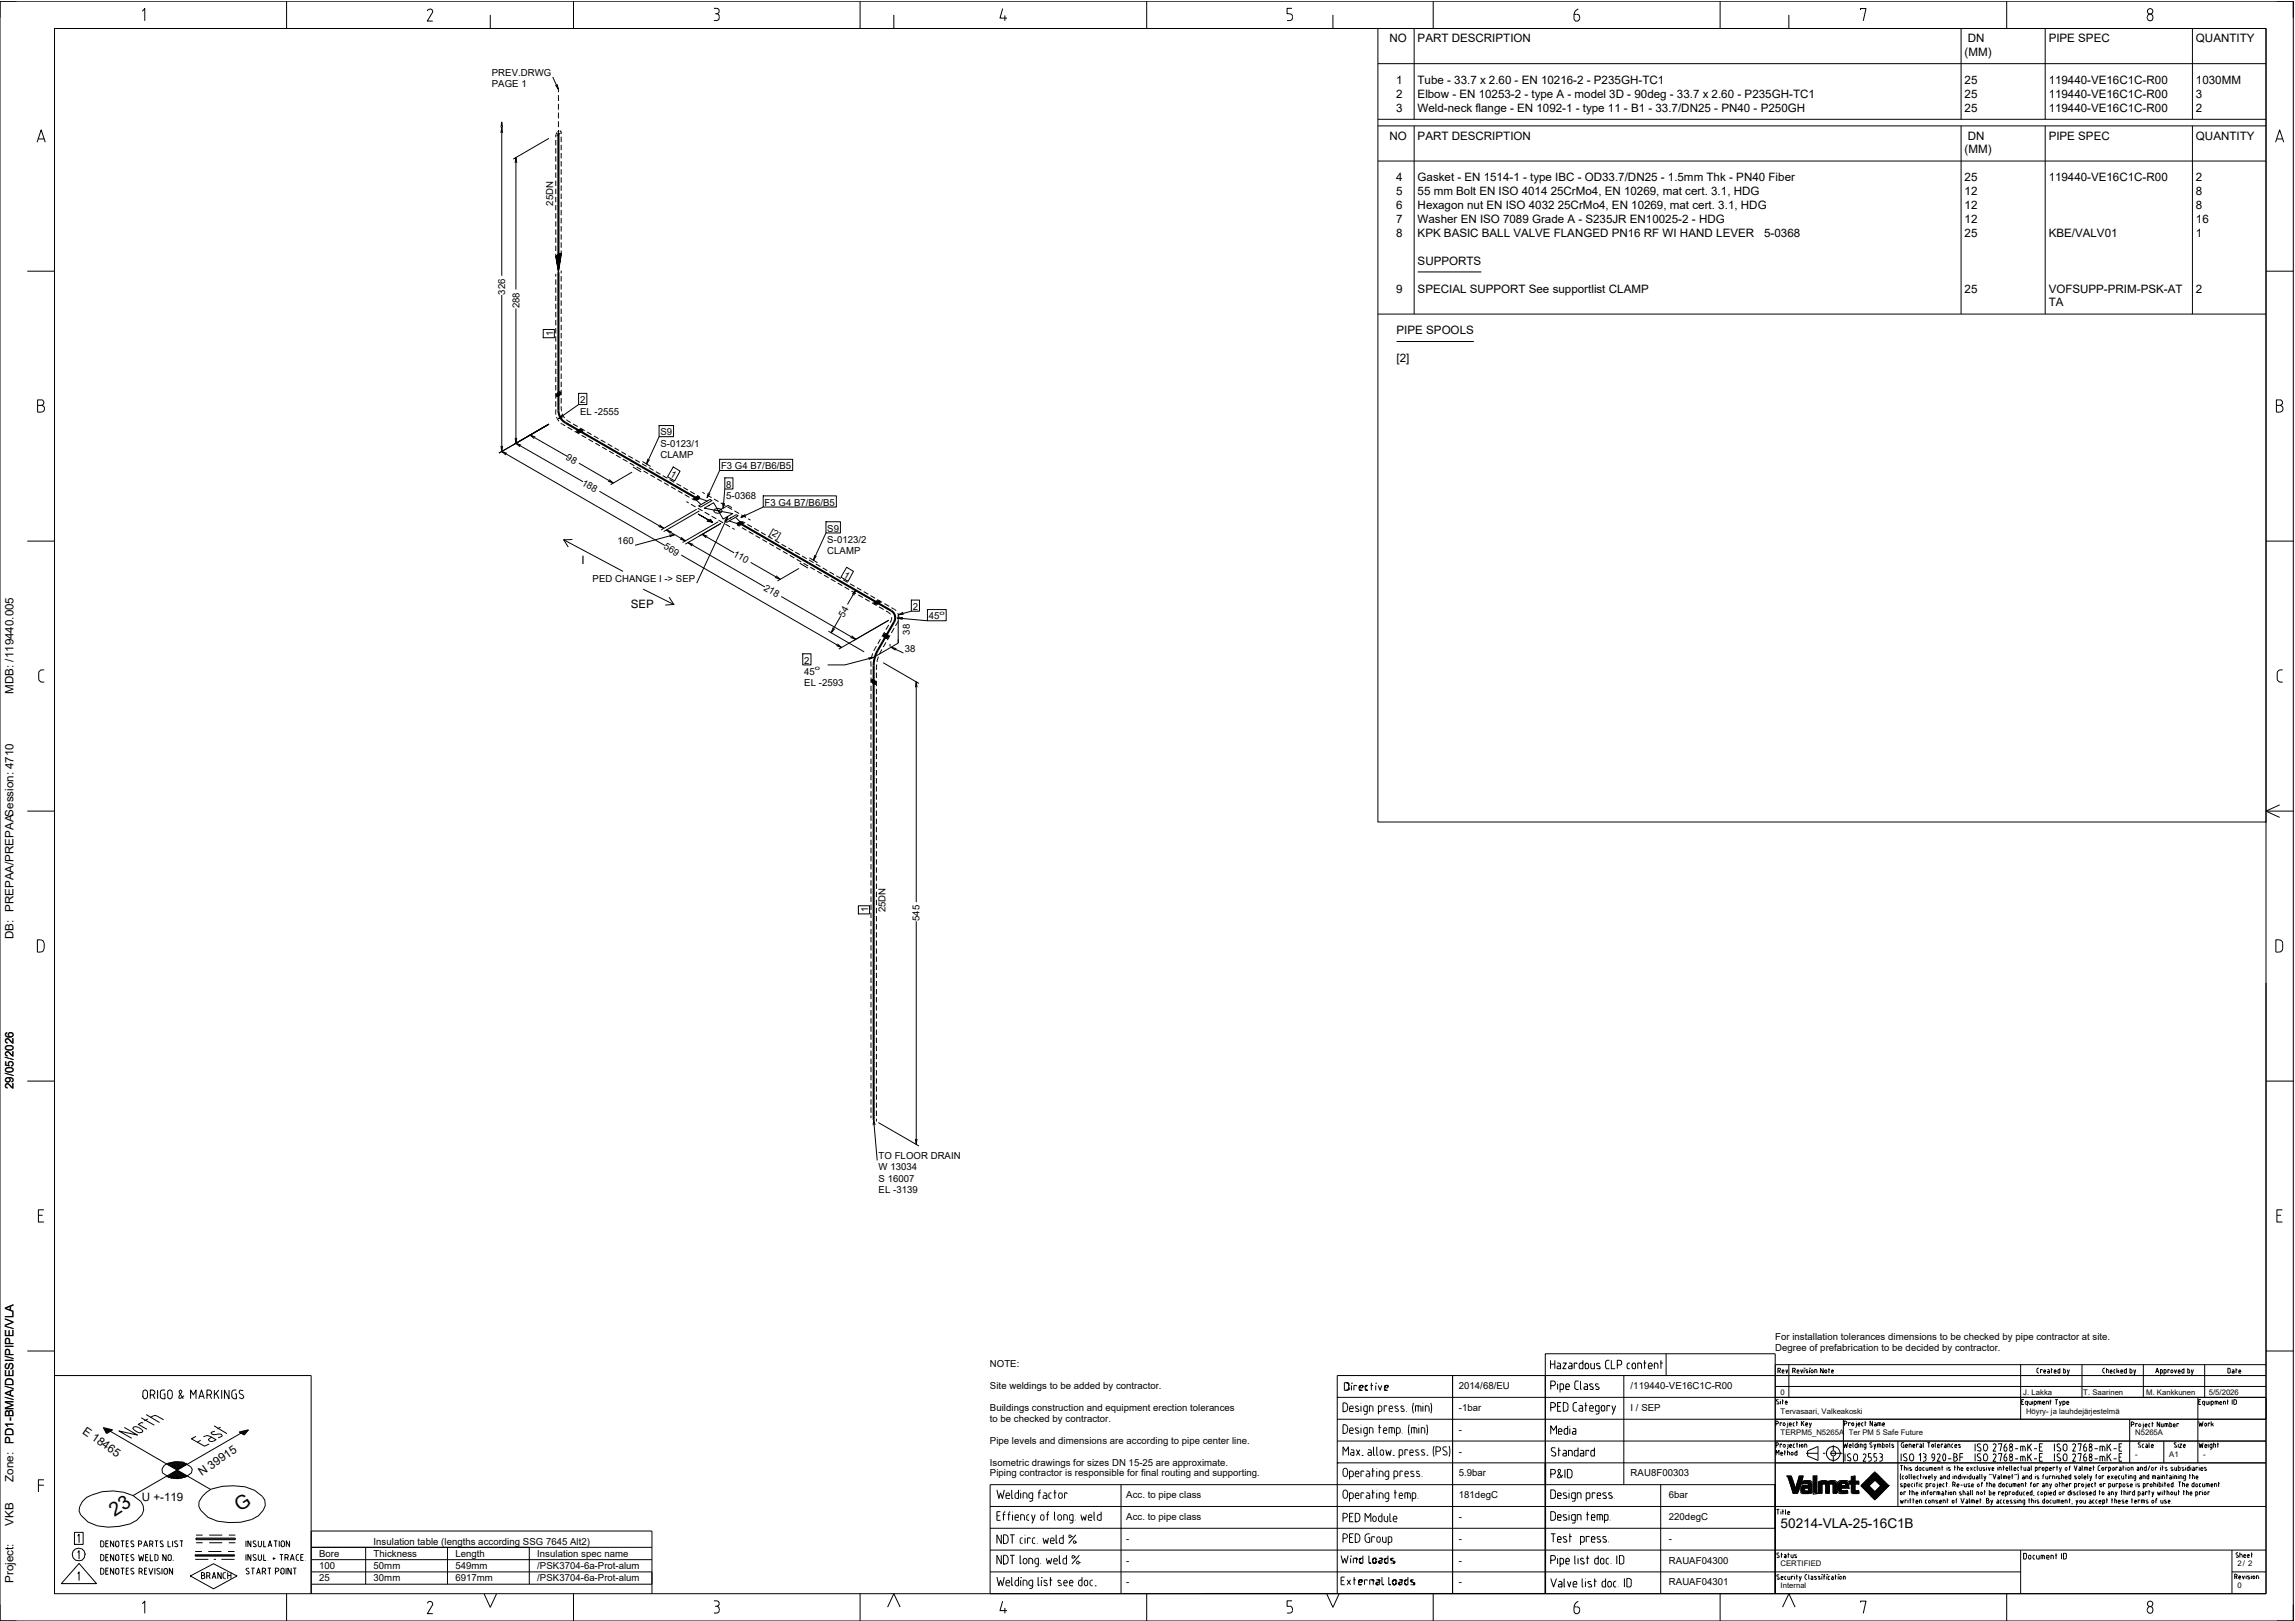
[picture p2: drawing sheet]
<svg xmlns="http://www.w3.org/2000/svg" width="841mm" height="594mm" viewBox="0 0 841 594" stroke-linecap="round" stroke-linejoin="round" font-family="sans-serif">
<defs><g id="words">
<g font-size="7.1">
<text x="42" y="556" transform="rotate(-33 42 556)">23</text>
<text x="87.9" y="554" transform="rotate(-33 87.9 554)">G</text>
</g>
<text font-size="4.9" x="652.5" y="560">50214-VLA-25-16C1B</text>
<g font-size="4.2">
<text x="509.2" y="15.5">NO</text>
<text x="519.5" y="15.5">PART DESCRIPTION</text>
<text x="721.1" y="15.5">DN</text>
<text x="750.7" y="15.5">PIPE SPEC</text>
<text x="804.7" y="15.5">QUANTITY</text>
<text x="719.9" y="20.5">(MM)</text>
<text x="511.6" y="30.8">1</text>
<text x="511.6" y="35.9">2</text>
<text x="519.5" y="30.8">Tube - 33.7 x 2.60 - EN 10216-2 - P235GH-TC1</text>
<text x="519.5" y="35.9">Elbow - EN 10253-2 - type A - model 3D - 90deg - 33.7 x 2.60 - P235GH-TC1</text>
<text x="719.9" y="30.8">25</text>
<text x="719.9" y="35.9">25</text>
<text x="750.7" y="30.8">119440-VE16C1C-R00</text>
<text x="750.7" y="35.9">119440-VE16C1C-R00</text>
<text x="804.7" y="30.8">1030MM</text>
<text x="804.7" y="35.9">3</text>
<text x="511.6" y="41">3</text>
<text x="519.5" y="41">Weld-neck flange - EN 1092-1 - type 11 - B1 - 33.7/DN25 - PN40 - P250GH</text>
<text x="719.9" y="41">25</text>
<text x="750.7" y="41">119440-VE16C1C-R00</text>
<text x="804.7" y="41">2</text>
<text x="509.2" y="51.2">NO</text>
<text x="519.5" y="51.2">PART DESCRIPTION</text>
<text x="721.1" y="51.2">DN</text>
<text x="750.7" y="51.2">PIPE SPEC</text>
<text x="804.7" y="51.2">QUANTITY</text>
<text x="719.9" y="56.2">(MM)</text>
<text x="511.6" y="66.5">4</text>
<text x="511.6" y="71.6">5</text>
<text x="519.5" y="66.5">Gasket - EN 1514-1 - type IBC - OD33.7/DN25 - 1.5mm Thk - PN40 Fiber</text>
<text x="519.5" y="71.6">55 mm Bolt EN ISO 4014</text>
<text x="568.3" y="71.6">25CrMo4, EN 10269, mat cert. 3.1, HDG</text>
<text x="719.9" y="66.5">25</text>
<text x="719.9" y="71.6">12</text>
<text x="750.7" y="66.5">119440-VE16C1C-R00</text>
<text x="804.7" y="66.5">2</text>
<text x="804.7" y="71.6">8</text>
<text x="511.6" y="76.7">6</text>
<text x="519.5" y="76.7">Hexagon nut EN ISO 4032</text>
<text x="570.9" y="76.7">25CrMo4, EN 10269, mat cert. 3.1, HDG</text>
<text x="719.9" y="76.7">12</text>
<text x="804.7" y="76.7">8</text>
<text x="511.6" y="81.8">7</text>
<text x="519.5" y="81.8">Washer EN ISO 7089 Grade A - S235JR EN10025-2 - HDG</text>
<text x="719.9" y="81.8">12</text>
<text x="804.7" y="81.8">16</text>
<text x="511.6" y="86.9">8</text>
<text x="519.5" y="86.9">KPK BASIC BALL VALVE FLANGED PN16 RF WI HAND LEVER</text>
<text x="646.4" y="86.9">5-0368</text>
<text x="719.9" y="86.9">25</text>
<text x="750.7" y="86.9">KBE/VALV01</text>
<text x="804.7" y="86.9">1</text>
<text x="519.5" y="97.1">SUPPORTS</text>
<text x="511.6" y="107.3">9</text>
<text x="519.5" y="107.3">SPECIAL SUPPORT See supportlist CLAMP</text>
<text x="719.9" y="107.3">25</text>
<text x="750.7" y="107.3">VOFSUPP-PRIM-PSK-AT</text>
<text x="804.7" y="107.3">2</text>
<text x="750.7" y="112.3">TA</text>
<text x="511.8" y="122.6">PIPE SPOOLS</text>
<text x="511.8" y="132.8">[2]</text>
<text x="213.1" y="206.6">I</text>
<text x="231.1" y="222.9">SEP</text>
<text x="5" y="254.2" transform="rotate(-90 5 254.2)">MDB: /119440.005</text>
<text x="5" y="344.2" transform="rotate(-90 5 344.2)">DB: PREPAA/PREPAASession: 4710</text>
<text x="5" y="399.1" transform="rotate(-90 5 399.1)">29/05/2026</text>
<text x="30" y="525" transform="rotate(35 30 525)">E 18465</text>
<text x="5" y="529" transform="rotate(-90 5 529)">PD1-BM/A/DESI/PIPE/VLA</text>
<text x="5" y="543" transform="rotate(-90 5 543)">Zone:</text>
<text x="74" y="541" transform="rotate(-35 74 541)">N 39915</text>
<text x="52" y="550">U +-119</text>
<text x="5" y="559" transform="rotate(-90 5 559)">VKB</text>
<text x="5" y="580" transform="rotate(-90 5 580)">Project:</text>
</g>
<g font-size="3.5">
<text x="180.2" y="27.7">PREV.DRWG</text>
<text x="180.2" y="31.9">PAGE 1</text>
<text x="202.7" y="75.4" transform="rotate(-90 202.7 75.4)">25DN</text>
<text x="185.1" y="108" transform="rotate(-90 185.1 108)">326</text>
<text x="190.3" y="113" transform="rotate(-90 190.3 113)">288</text>
<text x="202.7" y="123.2" transform="rotate(-90 202.7 123.2)">1</text>
<text x="212.5" y="147.7">2</text>
<text x="212.5" y="151.9">EL -2555</text>
<text x="242" y="159.5">S9</text>
<text x="242" y="163.7">S-0123/1</text>
<text x="242" y="167.8">CLAMP</text>
<text x="207.2" y="168.3" transform="rotate(30 207.2 168.3)">98</text>
<text x="264.2" y="171.9">F3 G4 B7/B6/B5</text>
<text x="213" y="177.6" transform="rotate(30 213 177.6)">188</text>
<text x="245.3" y="174.5" transform="rotate(30 245.3 174.5)">1</text>
<text x="266.1" y="178.7">8</text>
<text x="266.1" y="182.8">5-0368</text>
<text x="280.2" y="185.3">F3 G4 B7/B6/B5</text>
<text x="281.9" y="195.7" transform="rotate(30 281.9 195.7)">[2]</text>
<text x="303.2" y="194.8">S9</text>
<text x="226.3" y="199.3">160</text>
<text x="243" y="200.9" transform="rotate(30 243 200.9)">569</text>
<text x="268.4" y="203.6" transform="rotate(30 268.4 203.6)">110</text>
<text x="303.2" y="198.9">S-0123/2</text>
<text x="303.2" y="203.1">CLAMP</text>
<text x="217.1" y="213.2">PED CHANGE I -&gt; SEP</text>
<text x="308.8" y="211.3" transform="rotate(30 308.8 211.3)">1</text>
<text x="279.7" y="216.1" transform="rotate(30 279.7 216.1)">218</text>
<text x="309.2" y="226.4" transform="rotate(-60 309.2 226.4)">54</text>
<text x="334.4" y="223.5">2</text>
<text x="340.3" y="227">45</text>
<text x="333.4" y="232.6" transform="rotate(-90 333.4 232.6)">38</text>
<text x="331.5" y="238.8">38</text>
<text x="294.7" y="243.1">2</text>
<text x="294.7" y="247.3">45</text>
<text x="294.7" y="251.5">EL -2593</text>
<text x="318.2" y="334.4" transform="rotate(-90 318.2 334.4)">1</text>
<text x="324.5" y="334.4" transform="rotate(-90 324.5 334.4)">25DN</text>
<text x="337" y="337.5" transform="rotate(-90 337 337.5)">545</text>
<text x="322" y="424.7">TO FLOOR DRAIN</text>
<text x="322" y="428.9">W 13034</text>
<text x="322" y="433">S 16007</text>
<text x="322" y="437.2">EL -3139</text>
<text x="650.5" y="491.1">For installation tolerances dimensions to be checked by pipe contractor at site.</text>
<text x="650.5" y="495.1">Degree of prefabrication to be decided by contractor.</text>
<text x="362.7" y="501">NOTE:</text>
<text x="362.7" y="509">Site weldings to be added by contractor.</text>
<text x="534.6" y="509">2014/68/EU</text>
<text x="597.6" y="509">/119440-VE16C1C-R00</text>
<text x="362.7" y="517">Buildings construction and equipment erection tolerances</text>
<text x="362.7" y="521">to be checked by contractor.</text>
<text x="534.6" y="517">-1bar</text>
<text x="597.6" y="517">I / SEP</text>
<text x="534.6" y="525">-</text>
<text x="362.7" y="529">Pipe levels and dimensions are according to pipe center line.</text>
<text x="534.6" y="533">-</text>
<text x="362.7" y="537">Isometric drawings for sizes DN 15-25 are approximate.</text>
<text x="362.7" y="541">Piping contractor is responsible for final routing and supporting.</text>
<text x="534.6" y="541">5.9bar</text>
<text x="597.6" y="541">RAU8F00303</text>
<text x="412.7" y="549">Acc. to pipe class</text>
<text x="534.6" y="549">181degC</text>
<text x="611.5" y="549">6bar</text>
<text x="412.7" y="557">Acc. to pipe class</text>
<text x="534.6" y="557">-</text>
<text x="611.5" y="557">220degC</text>
<text x="136.9" y="566">Insulation table (lengths according SSG 7645 Alt2)</text>
<text x="412.7" y="565">-</text>
<text x="534.6" y="565">-</text>
<text x="611.5" y="565">-</text>
<text x="116.9" y="570.5">Bore</text>
<text x="116.9" y="575">100</text>
<text x="136.9" y="570.5">Thickness</text>
<text x="136.9" y="575">50mm</text>
<text x="166.9" y="570.5">Length</text>
<text x="166.9" y="575">549mm</text>
<text x="196.9" y="570.5">Insulation spec name</text>
<text x="196.9" y="575">/PSK3704-6a-Prot-alum</text>
<text x="412.7" y="573">-</text>
<text x="534.6" y="573">-</text>
<text x="611.5" y="573">RAUAF04300</text>
<text x="116.9" y="579.5">25</text>
<text x="136.9" y="579.5">30mm</text>
<text x="166.9" y="579.5">6917mm</text>
<text x="196.9" y="579.5">/PSK3704-6a-Prot-alum</text>
<text x="412.7" y="581">-</text>
<text x="534.6" y="581">-</text>
<text x="611.5" y="581">RAUAF04301</text>
</g>
<g font-size="2.8">
<text x="652.5" y="511">0</text>
<text x="741.4" y="511">J. Lakka</text>
<text x="763.4" y="511">T. Saarinen</text>
<text x="786.4" y="511">M. Kankkunen</text>
<text x="809.4" y="511">5/5/2026</text>
<text x="652.5" y="518">Tervasaari, Valkeakoski</text>
<text x="742.4" y="518">Höyry- ja lauhdejärjestelmä</text>
<text x="652.5" y="526">TERPM5_N5265A</text>
<text x="677.5" y="526">Ter PM 5 Safe Future</text>
<text x="782.4" y="526">N5265A</text>
<text x="782.4" y="534">-</text>
<text x="794.9" y="534">A1</text>
<text x="807.4" y="534">-</text>
<text x="652.5" y="574">CERTIFIED</text>
<text x="819.9" y="574">2/ 2</text>
<text x="652.5" y="582">Internal</text>
<text x="819.9" y="582">0</text>
</g>
<g font-size="2.3">
<text x="344.3" y="225.3">o</text>
<text x="298.6" y="245.6">o</text>
</g>
</g></defs>
<g fill="none" stroke="#000" stroke-width=".37">
<path d="M0 .4h840.4v593.6h-840.4zM6 .4h-6v6.1M20 10.4h810.4v573.6h-810.4zM52.2 4.1l.9-1v4.5M105 .4v10M157.6 3.4h-.5l-.5 .6M157.6 3.2a.95 .95 0 0 1 .8 1.5l-1.8 3h2M179.7 5.4v5M210.2 .4v10M261.6 3.1h1a1.03 1.03 0 0 1 .9 1.2 1.03 1.03 0 0 1-1.4 .7M262.6 5a.89 .89 0 0 1 .9 1M263.5 6.5a.89 .89 0 0 1-.9 1h-1"/>
<path d="M263.6 6v.5M315.2 .4v10M327.5 5.4v5M367.4 3.1l-1 3.5h2.6M368.2 5.6v2M420.2 .4v10M473.4 3.1h-1.7v1.9h1a1.28 1.28 0 0 1 1 1.3 1.28 1.28 0 0 1-1 1.2h-1M488.5 5.4v5M504.9 10.4h325.5v290.8h-325.5zM504.9 10.4h325.5M518.2 10.4v33.3M525.2 .4v10"/>
<path d="M577.8 5.3h-1v1.4a.99 .99 0 0 0 1 1 .99 .99 0 0 0 1-1M577.9 5.3a1.02 1.02 0 0 1 1 1.4M578.4 3.2a2.37 2.37 0 0 0-1.6 2.1M630.3 .4v10M655.5 5.4v5M681.8 3.7v-.6h2l-1 4.5M718.6 10.4v33.3M735.4 .4v10M749.5 10.4v33.3M786.8 6.2v.4M786.9 6.2a1.1 1.1 0 0 1 1.6-.9 1.1 1.1 0 0 1 .3 1.7 .99 .99 0 0 1-1.1 .6 .99 .99 0 0 1-.8-1M803.4 10.4v33.3"/>
<path d="M834.4 .4h6v6.1M202.5 28.2l2.1 4.5v1.1M204.1 30.8l.5 1.9-1-1.6M204.6 34.9v2.1M204.6 38.1v2.1M504.9 23.3h325.5M13.6 52.1l1.5-4.5 1.5 4.5M14.1 50.9h2.1M183.6 46.7l.3-2 .3 2M183.6 48.7l.3-2 .3 2M183.9 46.7v54.4M188.8 59.7l.3-2 .3 2"/>
<path d="M189.1 57.7v48.4M201.2 50.7l-13.1 7.6M203.7 49.3v1M203.7 51.3v2M203.7 54.3v1.9M203.7 57.3v1.9M204.1 48.6l-.3 .6M204.6 49.4l-.5 .2-.1-.2M204.6 41.2v2.2M204.6 44.4v2.2M204.6 47.6v1.1M204.9 48l-.6 .3"/>
<path d="M205.2 47.8l.3 .6M205.3 48.7l-.4 .5M205.6 48.1v1M205.6 50.1v2M205.6 53.1v1.9M205.6 56.1v1.9M205.6 59v2M504.9 43.7h325.5M504.9 46.1h325.5M504.9 59h325.5M518.2 46.1v69M718.6 46.1v69"/>
<path d="M749.5 46.1v69M803.4 46.1v69M833.9 52.1l1.5-4.5 1.5 4.5M834.4 50.9h2.1M203.7 60.2v2M203.7 63.2v2M203.7 66.2v2M203.7 69.2v1.9M203.7 72.1v2M203.7 75.1v2M203.7 78.1v2M205.6 62v2"/>
<path d="M205.6 65v2M205.6 68v1.9M205.6 70.9v2M205.6 73.9v2M205.6 76.9v2M205.6 79.9v1.9M10 99.4h10M203.7 81.1v1.9M203.7 84v2M203.7 87v2M203.7 90v2M203.7 93v1"/>
<path d="M204.6 93.4l1.2-.6-1.2 7-.9-5.8 1.9-1.2-1 6.4-.9-5.3 1.8-1-.9 5.6-.8-4.7 1.5-.8-.7 4.9-.6-4.1 1.2-.7-.6 4.2-.5-3.6 .9-.5-.4 3.5-.3-3.1 .6-.4-.3 2.9-.2-2.6 .3-.2-.1 2.2v-2.1v6.4M205.6 82.9v1.9M205.6 85.8v2M205.6 88.8v2M205.6 91.8v1M205.6 99.2v1M519.5 99.7h23.3M830.4 99.4h10M183.9 108.1v57.3l59.7 34.5M189.1 113.1v49.3l24.5 14.1M203.7 100.4v1M203.7 102.4v1.9"/>
<path d="M203.7 105.3v2M203.7 108.3v2M203.7 111.3v2M203.7 114.3v2M203.7 117.2v2M205.6 101.2v1.9M205.6 104.1v2M205.6 107.1v2M205.6 110.1v2M205.6 113.1v2M205.6 116v2M205.6 119v2"/>
<path d="M504.9 115.1h325.5M199.1 120.7h4v3.1h-4zM203.7 120.2v2M203.7 123.2v2M203.7 126.2v2M203.7 129.2v1.9M203.7 132.1v2M203.7 135.1v2M203.7 138.1v2M205.6 122v2M205.6 125v2M205.6 128v1.9"/>
<path d="M205.6 130.9v2M205.6 133.9v2M205.6 136.9v2M205.6 139.9v2M511.8 125.1h28.3M13.8 146.5h1.3a1.01 1.01 0 0 1 1 1 1.01 1.01 0 0 1-1 1 1.24 1.24 0 0 1 1.2 1.3 1.24 1.24 0 0 1-1.2 1.2h-1.3zM13.8 148.5h1.3M194.3 159.4l13.5 7.8M201.2 155.4l-18.3 10.6M203.6 151l.1 .9M203.7 141.1v2M203.7 144v2"/>
<path d="M203.7 147v2M203.7 150v1M203.9 152.8l.9 1.6M204.1 144.1l1.1-.6 .3 .4-.3 .8-1.1 .6-.4-.4zM205.5 155l1.6 1M205.6 142.8v2.1M205.6 145.8v2M205.6 148.8l.2 1.9M206 151.6l.9 1.6M206.1 152l-1.5 1.4 1.9-.8M207.5 153.8l1.6 1M208 156.5l1.7 1"/>
<path d="M210 155.3l1.7 1M210.6 158l1.7 1M211.4 157.9l1-.6 .9 .1 .3 .5-1.2 .6-.9-.1zM212 144.1h3v4.1h-3zM212 148.2l-7.4 5.2M212.6 156.8l1.7 1M213.1 159.5l1.7 1M215.1 158.3l1.7 1M217.6 159.7l1.7 1M241.5 155.9h5.3v4.1h-5.3zM834.2 146.5h1.2a1.01 1.01 0 0 1 1 1 1.01 1.01 0 0 1-1 1 1.24 1.24 0 0 1 1.2 1.3 1.24 1.24 0 0 1-1.2 1.2h-1.2zM834.2 148.5h1.2"/>
<path d="M183.6 163.4l.3 2 .3-2M185.8 166.1l-1.9-.7 1.5 1.3M188.8 160.4l.3 2 .3-2M191 163.1l-1.9-.7 1.5 1.3M196.2 160.1l-1.9-.7 1.5 1.3M212.1 169.7l12.6 7.3M215.6 161l1.7 .9M218.2 162.4l1.7 1M220.2 161.2l1.6 1M220.7 163.8l1.7 1M222.7 162.7l1.7 .9M223.2 165.3l1.7 1"/>
<path d="M223.2 175.7l1.5 1.3-1.9-.7M225.2 164.1l1.7 1M225.7 166.8l1.7 .9M227.7 165.6l1.7 .9M228.2 168.2l1.7 1M230.2 167l1.7 1M230.8 169.7l1.6 .9M231.6 173l-7.9 4.6M231.9 171.1l3 1.8M232.8 168.5l1.7 .9M233.3 171.1l1.7 1M235.3 169.9l1.7 1"/>
<path d="M235.4 169.1l3 1.8M235.8 172.6l1.7 1M237.4 168.1l-.5 1.9 1.1-1.6M237.8 171.4l1.7 1M238.3 174l1.7 1M240.3 172.8l1.7 1M240.8 175.5l1.7 .9M241.5 160l-4.6 10M242.9 174.3l1.6 .9M243.4 176.9l1.7 1M245.4 175.7l1.7 1M245.9 178.4l1.7 .9"/>
<path d="M246.7 171.1l2.5 1.5-2 3.6-2.6-1.5zM247.9 177.2l1.7 .9M248.4 179.8l1.7 1M250.4 178.6l1.7 1M263.7 168.3h26.8v4.1h-26.8zM263.7 172.4l-4.6 10M265.6 175.1h3v4.1h-3zM265.6 179.2l-.6 7M10 198.3h10M206.6 197.8l21.7 11.6M209.8 197.7l-3.2 .1 1.7 2.7M219.6 180l23.6 13.6"/>
<path d="M241.7 192.3l1.5 1.3-1.9-.7M244.2 194.2l6.9 4M245.2 196.1l2-.2-1.8 .8M246.1 194.9l-1.9-.7 1.5 1.3M247.2 195.9l-14.5 3.9M249.6 196.9l1.5 1.3-1.9-.7M251 181.3l1.6 1M251.5 183.8l.9 .5M252.1 198.8l28.2 16.3M252.9 180.1l1.7 .9M253.2 184.8l1.7 1M253.5 182.7l.8 .5"/>
<path d="M254 199.5l-1.9-.7 1.5 1.3M254.2 182.6l1.1-.6 .9 .1 .2 .5-1.1 .6-.9-.1zM255.3 186.6l-13.1 7.6M255.5 181.5l.8 .5M255.7 186.2l1.7 1M255.9 188.4l5.2 3-2-.4 1.3-.7 .7 1.1zM256 185.4l4.2-2.4 .7 .4-4.1 2.4zM256.3 187.2l-13.1 7.6M256.3 196.4l7.9-4.6-13.1 7.6M257.3 195.8l11.7 6.8M257.4 180.4l.8 .5M258.1 186.2l10.4 2-3.5 2-3.5-6z"/>
<path d="M258.2 187.7l1.7 1M259.1 181.4l1.7 1M259.2 183.6l-3.5-1.2-.9 .5 2.1 2M259.2 196.5l-1.9-.7 1.5 1.3M259.6 180.5l-.5 1.9 1.1-1.6M260.8 189.2l1.7 .9M261.6 182.8l1.7 1M262.1 186.5l1-.2 1.2 .3 .3 .6-.3 .6-1.2 .3-1-.2-.6-.7zM263.2 191.2l-13.1 7.6M263.3 190.6l1.7 1M264.1 184.3l1.7 1M264.8 184.2l.2 2 .5-1.9"/>
<path d="M265.6 190.8l1.1-1.6-.5 1.9M265.6 191l4.2-2.4 .7 .4-4.2 2.4zM265.8 192.1l1.7 .9M266.6 185.8l1.7 .9M266.7 189.2l-11.4 24.5M268.2 186l-1.4-.8-3.5 2M268.3 193.5l.9 .5M269.1 187.2l1.7 1M269.6 189.6l2 2-.8 .5-3.6-1.2M270.1 191.8l1.1-.6 .9 .1 .2 .5-1.1 .6-.9-.1zM270.2 192.4l.8 .5M271.6 188.7l1.7 .9"/>
<path d="M271.9 193.4l1.6 .9M272.2 191.2l.8 .5M273.1 188.5l-1.6 1.1 1.9-.5M273.9 192.2l1.7 .9M274.2 190.1l.8 .5M274.4 194.8l1.7 1M276.4 193.6l1.7 1M276.9 196.3l1.7 .9M278.9 195.1l1.7 .9M279.4 197.7l1.7 1M279.7 181.7h26.8v4.1h-26.8zM279.7 185.8l-8.2 3.8"/>
<path d="M281.4 196.5l1.7 1M281.9 199.2l1.7 .9M283.9 198l1.7 .9M286.4 199.4l1.7 1M302.7 191.2h5.3v4.1h-5.3zM302.7 195.3l-4.6 10M830.4 198.3h10M235.6 215.9l11.3 5.6M245.2 218.9l1.7 2.6-3.1 .2M249.6 203.4l58.8 33.9M275.1 206.1l10.8 6.2M284.4 211l1.5 1.3-1.9-.7"/>
<path d="M284.4 200.6l1.7 1M286.3 218.6l27.3 15.7M286.9 202.1l1.7 .9M288.9 200.9l1.7 .9M289.4 203.5l1.7 1M291.4 202.3l1.7 1M291.9 205l1.7 .9M292.8 208.3l-7.9 4.6M293.1 206.4l3 1.8M293.9 203.7l1.7 1M294.4 206.4l1.7 1M296.5 205.2l1.6 1"/>
<path d="M296.6 204.4l3 1.8M296.9 207.9l1.7 .9M298.6 203.4l-.5 1.9 1.1-1.6M299 206.7l1.6 .9M299.5 209.3l1.6 1M301.5 208.1l1.6 1M302 210.8l1.7 .9M304 209.6l1.6 .9M304.5 212.2l1.7 1M306.5 211l1.6 1M307 213.6l1.7 1M309 212.4l1.7 1"/>
<path d="M309.5 215.1l1.7 1M310.3 207.9l2.5 1.5-2 3.6-2.6-1.5zM311.5 213.9l1.7 1M312 216.6l1.7 .9M312.3 217.8l1.3-1.5-.7 1.9M312.6 215.7l13.1 7.6M313.6 216.3l-3 5.2M314 215.4l1.7 .9M314.5 218l1.7 1M316.5 216.8l1.7 1M317 219.5l1.7 .9M319 218.3l1.7 .9"/>
<path d="M321.5 219.7l1.7 1M334 219.9h3v4.1h-3zM294.2 239.6h3v4.1h-3zM303.6 231.3l13.1 7.6M305.3 230l-.7 1.9 1.3-1.5M306.9 236l1.5 1.3-1.9-.7M308.1 225.8l-3.5 6.1M312.1 233l1.5 1.3-1.9-.7M319.5 220.9l1.7 1M319.8 239.4l-.5 1.9M320.3 220.8l1-.6 1 .1 .2 .5-1.2 .6-.8-.1zM321.2 236.8l-1 1.7"/>
<path d="M322.1 222.4l1.7 1M322.7 234.2l-1 1.7M322.7 238.9l-.5 .8M323.2 238l-.5 .9M323.8 232.6l.6-.4 1.2 .7v.7l-.7 .4-1.1-.7zM324.1 221.2l1.7 1M324.1 231.6l-.9 1.7M324.7 235.4l-1 1.7M324.7 223.9l.9 .5M325.5 224.4l.8 .7M325.7 227.3l-18.3 10.6M325.7 229l-1 1.7"/>
<path d="M326.2 232.8l-1 1.7M326.2 236v1M326.6 237.2l4.5 2.1M326.6 227.3l-.4 .9M326.7 222.7l.8 .5M326.7 226.2l-.1 1.1M327.6 223.2l.8 .6M327.7 230.2l-1.1 1.7M328.4 223.8h.1M328.5 237.7l-1.9-.5 1.5 1.1M328.9 226.5l11 1M329 224.6l.4 2"/>
<path d="M329.2 227.6l-1.1 1.8M330.9 226.3l-2 .2 1.9 .5M330.9 224.4l-1.8 .9 2.1-.2M334 224l-4.9 1.3v10.4l-8.9 5.2-10.6 2.8h-6.3M339.9 223.4h6.8v4.1h-6.8zM16.2 245.5l-1.3 .1-.7 1 .1 2.6 .6 .6 1.3 .2M318.2 241.1l2-.2-1.8 .8M319.2 242.3l-.1 1M319.2 243.3v1M319.2 245.3v2M319.2 248.3v2M319.2 251.2v2"/>
<path d="M319.2 254.2v2M319.2 257.2v2M319.3 249.4l.4-.5 1 .6 .3 .9-.3 .4-1-.7zM321.2 246.4v2.1M321.2 249.5v2M321.2 252.4v2M321.2 255.4v2M321.2 258.4v2M321.2 243.5v2M321.9 240.6l-.5 1.9M323.7 242.9l13.1 7.5M335.5 251.9l.3-2.1 .3 2.1"/>
<path d="M335.8 249.8v80.8M836.5 245.5a1.46 1.46 0 0 0-2 1.1l.1 2.6a1.57 1.57 0 0 0 1.9 .8M319.2 260.1v2M319.2 263.1v2M319.2 266.1v2M319.2 269.1v1.9M319.2 272.1v1.9M319.2 275v2M319.2 278v2M321.2 261.3v2M321.2 264.3v2M321.2 267.3v2"/>
<path d="M321.2 270.3v1.9M321.2 273.2v2M321.2 276.2v2M321.2 279.2v2M10 297.2h10M319.2 281v2M319.2 283.9v2M319.2 286.9v2M319.2 289.9v2M319.2 292.8v2M319.2 295.8v2M319.2 298.8v2"/>
<path d="M321.2 282.2v1.9M321.2 285.1v2M321.2 288.1v2M321.2 291.1v2M321.2 294v2M321.2 297v2M321.2 300v2M830.4 297.2h10M830.4 297.2l5 2.3M835.4 294.9l-5 2.3M319.2 301.8v1.9M319.2 304.8v1.9"/>
<path d="M319.2 307.7v2M319.2 310.7v2M319.2 313.6v2M319.2 316.6v2M319.2 319.6v2M321.2 303v1.9M321.2 305.9v2M321.2 308.9v2M321.2 311.9v2M321.2 314.9v1.9M321.2 317.8v2M314.6 331.9h4.1v3h-4.1z"/>
<path d="M319.2 322.6v1.9M319.2 325.5v2M319.2 328.5v2M319.2 331.5v2M319.2 334.5v1.9M319.2 337.4v2M321.2 320.8v2M321.2 323.8v1.9M321.2 326.7v2M321.2 329.7v2M321.2 332.7v2M321.2 335.7v1.9"/>
<path d="M321.2 338.6v2M335.8 337.6v81.7M13.7 344.4h1.1a1.4 1.4 0 0 1 1.4 1.3v1.8a1.39 1.39 0 0 1-1.4 1.4h-1.1zM319.2 340.4v2M319.2 343.4v2M319.2 346.3v2M319.2 349.3v2M319.2 352.3v2M319.2 355.3v1.9M319.2 358.2v2M321.2 341.6v2M321.2 344.6v2"/>
<path d="M321.2 347.5v2M321.2 350.5v2M321.2 353.5v2M321.2 356.4v2M321.2 359.4v2M834 344.4a1.91 1.91 0 0 1 2.4 .8 3.2 3.2 0 0 1-.7 3.6l-1.7 .1zM319.2 361.2v2M319.2 364.2v2M319.2 367.1v2M319.2 370.1v2M319.2 373.1v2M319.2 376v2.1"/>
<path d="M319.2 379v2M321.2 362.4v2M321.2 365.4v1.9M321.2 368.4v1.9M321.2 371.3v2M321.2 374.3v2M321.2 377.3v2M830.4 360.2v139.9M10 396.2h10M319.2 382v2M319.2 385v1.9M319.2 387.9v2"/>
<path d="M319.2 390.9v2M319.2 393.9v2M319.2 396.9v1.9M319.2 399.8v2M321.2 380.2v2M321.2 383.2v2M321.2 386.2v2M321.2 389.1v2M321.2 392.1v2M321.2 395.1v2M321.2 398.1v1.9M830.4 396.2h10"/>
<path d="M319.2 402.8v2M319.2 405.8v2M319.2 408.7v1M320.2 410.3l1.3 14.9M320.7 412.2l-.5-1.9-.2 2M321.2 401v2M321.2 404v2M321.2 407v2M321.2 409.9v1M321.9 411.4l14.9 8.5M335.5 417.3l.3 2 .3-2M14.1 445.3h1.5"/>
<path d="M16.1 443.3h-2v4.5h2M20 452.1v50M834.4 445.3h1.5M836.4 443.3h-2v4.5h2M10 495.1h10M568.2 498.5v3.1M568.2 499.9h1.6M569.8 498.5v3.1M570.7 499.5l.9 .1 .3 .4v1.6h-.8a.49 .49 0 0 1-.5-.5 .49 .49 0 0 1 .5-.5h.8M572.7 499.5h1.3l-1.3 2.1h1.3M575 499.5l.9 .1 .2 .3v1.7h-.9a.49 .49 0 0 1-.4-.6 .49 .49 0 0 1 .5-.4h.8M577.9 499.9v-.4h-1v2.1"/>
<path d="M580.1 498.5v3.1h-1.1l-.3-.6 .1-1.1 .5-.4h.8M581.2 499.6h.6l.4 .5v1l-.4 .5a.61 .61 0 0 1-.7-.1 .61 .61 0 0 1-.2-.6v-1zM583 499.5v1.7l.3 .4h1v-2.1M586.3 499.7a.71 .71 0 0 0-1.2 .3l.1 .3 1.2 .7a.56 .56 0 0 1-.3 .6 .56 .56 0 0 1-.6 0l-.4-.1M589.8 498.5h-.8l-.6 .6 .1 2.1 .3 .4h1M590.5 498.5v3.1h1.4M597.3 499.5l-.8 .1-.3 .4v1.2l.3 .4h.8M598.3 499.8a.59 .59 0 0 1 .7-.3 .59 .59 0 0 1 .3 .7v.7a.64 .64 0 0 1-.6 .7 .64 .64 0 0 1-.6-.7zM602.3 499.5h1M602.7 498.5v3.1M608.3 499.5h1M608.6 498.5v3.1"/>
<path d="M610.5 496.1v8M830.4 495.1h10M20 504.1h94v79.9M51.8 519.6l4.8 2.6M52.6 509.6a.86 .86 0 0 1 1-.2 .86 .86 0 0 1 .5 .9v1.4a.86 .86 0 0 1-.9 .9 .86 .86 0 0 1-.9-.9v-1.4zM53.6 518.4l4.9 2.9M54.2 520l-1.3 .7M55.1 511.2h.8a.9 .9 0 0 0 .9-.9 .9 .9 0 0 0-.9-.9h-.8v3.2M55.1 519.4l1.8-.7 3.1 1.6M56 511.2l.8 1.4M57.8 509.4v3.2M60.4 509.4l-1.3 .1a2.45 2.45 0 0 0 0 2.9l1.3 .2v-1.8h-.4"/>
<path d="M63.1 510.3a.81 .81 0 0 0-.8-1 .81 .81 0 0 0-.8 1v1.4a.81 .81 0 0 0 .8 .9 .81 .81 0 0 0 .8-.9M63.2 510.3v1.4M65.6 510.2l1.6 2.4M65.7 510.2l.2-.7 .7 .2v.5l-1 1.6v.6h.6l1.3-.9M69.9 512.6v-3.2l1 1.8 .9-1.8v3.2M72.8 512.6l1-3.2 1.1 3.2M73.1 511.7h1.5M75.8 511.2l1.3-.1a.9 .9 0 0 0 .5-1 .9 .9 0 0 0-.8-.7h-1v3.2M76.8 511.2l.7 1.4M78.5 509.4v3.2M79.2 510.6l1 2M80.2 509.4l-1.7 1.9"/>
<path d="M81.2 509.4v3.2M83.9 509.4v3.2l-1.7-3.2v3.2M86.6 509.4l-1.2 .1-.3 .3-.2 1.9a1.38 1.38 0 0 0 1.7 .9v-1.8h-.5M88.3 509.4a.76 .76 0 0 0-.6 .6 .76 .76 0 0 0 .3 .8l.9 .4 .4 .7-.7 .7-1-.4M88.3 509.5l.8 .1M490 512.1h.1M490 512.1h340.4M492.1 517.3h.1M492.1 514.1l1.4 .3 .3 .7v1.2l-.3 .7-.6 .3h-.8zM493.3 509.5h.1M493.3 506.7h.1M493.3 506.7h-.7v2.8h.7"/>
<path d="M493.3 506.7l.3 .1M493.6 506.8h.1M493.6 506.8l.2 .1M493.7 509.4h.1M493.7 509.4l-.4 .1M493.8 506.9h.1M493.8 506.9l.3 .3M494 509.2h.1M494 509.2l-.3 .2M494.1 508.9h.1M494.1 507.2h.1M494.1 508.9l-.1 .3"/>
<path d="M494.1 507.2l.1 .4M494.2 508.7h.1M494.2 507.6h.1M494.2 508.7l-.1 .2M494.2 507.6v1.1M494.5 516.2h1.4l-.2-.8-.5-.2-.5 .2-.2 1.4 .1 .4 1.3 .1M495.2 506.9h.1M495.2 507.7v1.8M497.1 508v-.3h-1v1.8M497.8 515.4l-.7-.2-.5 .5 1.1 .6 .2 .8-.3 .2-1-.2M498 508.3h.1M498 508.3l.1 1"/>
<path d="M498.1 509.3h.1M498.1 508.1h.1M498.1 509.3l.2 .2M498.1 508.1l-.1 .2M498.3 509.5h.1M498.3 507.8h.1M498.3 509.5h1M498.3 507.8l-.2 .3M498.5 509.5h.1M498.5 507.7h.1M498.5 507.7h.4M498.5 507.7l-.2 .1"/>
<path d="M498.7 507.7h.1M498.7 514.1v.2M498.7 515.2v2.1M498.9 507.7h.1M498.9 507.7l.3 .2M499.2 507.9h.1M499.2 507.9l.1 .3M499.3 508.2h.1M499.3 508.2v.4h-1.3M500.2 508.2h.1M500.2 508.2l.1 .9M500.3 509.3h.1"/>
<path d="M500.3 509.1h.1M500.3 508h.1M500.3 509.3l.3 .2M500.3 509.1v.2M500.3 508l-.1 .2M500.5 507.7h.1M500.5 507.7h.7M500.5 507.7l-.2 .3M500.6 509.5h.1M500.6 509.5h.6M500.8 509.5h.1M501 517.3l-1.2-.2-.1-1.4 .5-.5h.8v2.5l-.2 .5h-1"/>
<path d="M501.8 517.3v-2.1l1.2 .2 .1 1.9M502.2 507.7h.9M502.5 506.7v2.8M504.1 506.9h.1M504.1 507.7v1.8M505 507.7l.7 1.8 .6-1.8M505.1 517.3h.7l.6-.6v-1l-.6-.5h-.7v3M507.3 509.3h.1M507.3 508.3h.1M507.3 508.1h.1M507.3 509.3l.2 .2M507.3 508.1v1.2"/>
<path d="M507.5 509.5h.1M507.5 507.8h.1M507.5 509.5h1M507.5 507.8l-.2 .3M507.7 509.5h.1M507.7 507.7h.1M507.7 507.7h.5M507.7 507.7l-.2 .1M508 507.7h.1M508.2 507.7h.1M508.2 515.4v-.2h-1v2.1M508.2 507.7l.2 .2"/>
<path d="M508.4 507.9h.1M508.4 507.9l.1 .3M508.5 508.2h.1M508.5 508.2v.4h-1.2M509 516.2h1.3l-.1-.8-.5-.2-.5 .2-.2 1.4 .2 .4 1.1 .1M512.3 515.4l-.7-.2-.4 .1-.1 .4 1.1 .6 .2 .8-.3 .2-.9-.2M514.4 515.4l-.7-.2-.4 .5 1.1 .6 .1 .8-.3 .2-.9-.2M515.4 517.1v.2M517.9 514.1l-.3 1.5 .3 2.3M518.7 517.3v-2.1l1.9 .2 .1 1.9M519.7 515.2v2.1M521.4 514.1v.2"/>
<path d="M521.4 515.2v2.1M522.3 517.3v-2.1l1.2 .2 .2 1.9M524.3 514.1l.3 1.5-.3 2.3M532.3 504.1v79.9M566.3 504.1v79.9v-87.9h84.2v87.9h-287.7v-40h287.7M568.3 507.8h.9a.84 .84 0 0 0 .8-.9 .84 .84 0 0 0-.8-.8h-.9v3.1M568.3 515.7h.9a.9 .9 0 0 0 .8-.8 .9 .9 0 0 0-.8-.9h-.9v3.2M570.8 506.1v.1M570.8 507.1v2.1M570.8 515.4h1M571.7 509.2h.9l.4-.5v-1.1l-.4-.5h-.9v3.2M572.1 514h-1.3v3.2h1.3"/>
<path d="M573.6 517.1a.86 .86 0 0 0 1-.9v-1.2a1.02 1.02 0 0 0-1-1h-.7v3.2h.7M573.8 508.2h1.3a.72 .72 0 0 0-.3-1 .72 .72 0 0 0-.9 .2v1.7l1.2 .1M577.3 517.2h.6M577.9 514h-.8l-.6 .6v1.9l.4 .6h.4M578.5 506.1h-1l-.4 .6 .1 2.1 .5 .4h.8M578.8 515.1h.9l.3 .6v1.5h-.9M579.2 506.1v2.9l.4 .2M580 516h-1a.51 .51 0 0 0-.4 .6 .51 .51 0 0 0 .5 .5M580.6 507.1h.7l.5 .5v1.6l-1.1-.1a.51 .51 0 0 1-.2-.5 .51 .51 0 0 1 .4-.4h.9M580.7 515.1h1M581.1 514v3.2M582.5 515.7v.9"/>
<path d="M582.6 516.6l.1 .4 .4 .1M582.6 515.7a.69 .69 0 0 1 .8-.6 .69 .69 0 0 1 .5 .9h-1.4M583.1 517.2h.8M583.7 507.3a.69 .69 0 0 0-.7-.3 .69 .69 0 0 0-.5 .6l1.3 .8a.67 .67 0 0 1-.3 .8 .67 .67 0 0 1-.9-.2M585.8 507.3a.6 .6 0 0 0-.7-.3 .6 .6 0 0 0-.4 .7l1.2 .7a.67 .67 0 0 1-.4 .8 .67 .67 0 0 1-.8-.2M586 517.2l-1.2-.2v-1.8l1.2-.1v2.7l-.4 .4h-.8M586.9 515.3l.4-.2a.58 .58 0 0 1 .6 .1 .58 .58 0 0 1 .2 .5v.8a.65 .65 0 0 1-.7 .7 .65 .65 0 0 1-.6-.7zM589.9 515.4v-.3h-1v2.1M590.7 515.1l.7 2.1M592.1 515.1l-1.1 3.1h-.3M592.7 500.2h.7a.86 .86 0 0 0 .9-.9 .86 .86 0 0 0-.9-.8h-.7v3.1M595.1 504.1v39.9"/>
<path d="M600.2 501.6v-2.1l1.2 .2 .1 1.9M604 500.2v.9l.3 .5h1.2M604.2 500.2v-.1a.65 .65 0 0 1 .7-.6 .65 .65 0 0 1 .6 .7v.4h-1.5M606.2 501.6v-2.1l1.1 .1 .3 .4v1.6M650.5 500.1h179.9v12M650.5 512.1v16M650.5 508.1h179.9M651.2 513.6l.5 .2M651.3 512.9l-.3 .2 .2 .4M651.3 512.8l.4 .1M651.5 502.4h.5l.4 .8M651.7 513.9l.2 .4-.2 .2-.7-.1"/>
<path d="M652 502.3l.3-.1v-.7l-.8-.1v1.8M652.4 512.8v.1M652.4 513.4v1.2M653 513.4h.6M653.1 502.8l.2 .3M653.2 512.8v1.8M653.3 503.2h.5M653.7 502.4l-.3-.4-.3 .1-.1 .7M653.8 502.4l-.8 .1M654.3 514.3v.2l.7 .1M654.4 501.9l.3 1.3 .4-1.3M654.9 513.8l-.4-.4-.3 .9"/>
<path d="M655 513.8v.2h-.8M655.5 500.1v12M656.9 502.4h.5M657.4 502.3l.5-.6-1-.3v1.8M657.5 502.4l.4 .8M658.7 503.2h.6M659.2 502.4l-.3-.4a.66 .66 0 0 0-.2 1.1M659.3 502.4l-.8 .1M659.8 501.9l.4 1.3 .4-1.3M661.1 501.4h.1M661.1 501.9v1.3M661.8 503l.5 .1"/>
<path d="M662.4 502.1l-.4-.2-.3 .3 .8 .6-.3 .3M663.1 501.4h.1M663.1 501.9v1.3M663.6 502.4v.4M663.7 502.4l.4-.4 .3 .4M663.7 502.8l.4 .3 .3-.3M664.5 502.4v.4M665.7 502.3l-.2-.4h-.5v1.3M665.8 502.3v.9M668.1 501.4v1.8l-1-1.8v1.8M668.8 502.1l.3-.1 .3 .4-.3 .7-.4-.3zM670 501.9h.6"/>
<path d="M670.2 501.4v1.8M671.2 502.5l.7-.1-.4-.4-.2 .1-.1 .7 .3 .3M671.5 503.2h.4M740.5 500.1v20M740.8 513.7h.6M741.7 512.9h-.9v1.8h.9M742.1 513.8v.5M742.3 513.8l.6-.3v1.7M742.3 514.3l.3 .4h.3M743.5 513.5v.8M744.4 513.5v1.2h-.5l-.3-.4M744.8 512.9h.1"/>
<path d="M744.8 513.5v1.2M746.1 513.8l-.7-.3v1.7M746.1 514.3l-.3 .4h-.4M746.3 513.8v.5M746.9 503.2h.3M747.2 501.4l-.6 .1-.2 .3v.9l.5 .4M747.3 513.5v1.2M747.9 513.8l-.3-.3h-.9v1.2M747.9 513.8v.9M748.3 502.2v-.3h-.6v1.3M748.5 514.1h.7l-.1-.5h-.5l-.1 .8 .7 .3M748.9 502.6h.8l-.2-.5h-.4l-.2 .8 .8 .3"/>
<path d="M749.8 514.7v-1.2l.7 .1 .2 1.1M750.4 501.9l.6 .4M751 502.3v.9l-.6-.1v-.5h.6M751.1 513.5h.6M751.3 512.9v1.8M751.6 501.9h.6M751.7 501.4v1.8M753.1 512.9h1M753.4 502.4l-.3-.4-.3 .1-.1 .8 .8 .3M753.5 502.4v.2h-.8M753.5 512.9v1.8M754.7 513.5l.3 1.2"/>
<path d="M754.8 501.4v1.8l-.7-.1v-1l.7-.2M755.4 513.5l-.7 1.7M755.9 514.7h.5l.3-.4-.3-.8h-.5v1.7M756.2 501.4v1.8h.4l.3-.9-.3-.4h-.4M757.3 514.1h.8l-.2-.5h-.4l-.2 .8 .8 .3M757.5 501.9l.4 1.3M758.3 501.9l-.5 1.9h-.3M762.9 500.1v12M770.5 501.8v.9M770.6 502.7l.4 .4M771 503.2h.3M771.3 501.4l-.6 .1-.1 .3"/>
<path d="M771.9 501.9h.4l.3 .4M771.9 501.4v1.8M772.7 502.3v.9M773.9 502.4l-.1-.3h-.4l-.1 1 .7 .1M774 502.4v.2h-.7M775.1 501.9l-.5 .2v1l.5 .1M775.7 501.4v1.8M776.1 502.4l.4 .8M776.5 502.2l-.8 .4M777 502.4v.5M777.1 502.9l.2 .3h.6M777.1 502.4l.3-.4 .5 .6h-.9"/>
<path d="M779.2 501.4v1.8l-.7-.1v-1l.7-.2M780.5 501.4v1.8l.7-.1v-.3M780.5 501.9h.4l.3 .4M781.3 502.3v.5M781.9 501.9l.3 1.3M782.6 501.9l-.5 1.9h-.2M785.4 500.1v12M789.9 503.2l.6-1.8 .6 1.8M790.1 502.6h.8M791.7 503.2l.6-.1 .1-.8-.3-.4h-.4v1.9M793.7 502.3l-.3-.4h-.4v1.9M793.7 502.8v.3l-.7 .1"/>
<path d="M793.8 502.3v.5M794.9 502.2v-.3h-.5v1.3M796.2 502.4l-.3-.4-.4 .4 .1 .6 .3 .1 .3-.3M796.3 502.4v.4M796.8 501.9l.4 1.3 .4-1.3M798.9 502.4l-.3-.4-.3 .1-.1 .8 .2 .3h.6M799 502.4v.2h-.8M799.5 502.3v.5M800.3 501.4v1.8l-.7-.1v-.3M800.3 501.9h-.5l-.2 .4M801.7 501.4v1.8h.4l.3-.9-.3-.4h-.4M803 501.9l.3 1.3"/>
<path d="M803.8 501.9l-.8 1.9M805.4 512.1v24M805.7 513.7h.6M806.5 512.9h-.8v1.8h.8M807.8 514.7h-.4l-.3-.4 .3-.8h.4v1.8M807.9 500.1v12M808.4 513.5v.8M809.2 513.5v1.2h-.4l-.3-.4M809.8 512.9h.1M809.8 513.5v1.2M811 513.8l-.2-.3h-.5v1.8M811 514.3l-.2 .4h-.5"/>
<path d="M811.1 513.8v.5M812.3 513.5v1.2M812.8 513.8l-.3-.3h-.8v1.2M812.9 513.8v.9M814.1 513.9l-.5-.2-.2 .7 .8 .3M814.2 513.9v.2h-.8M814.8 514.7v-1.2l.6 .1 .1 1.1M816.1 513.5h.5M816.3 512.9v1.8M816.4 501.4l.8 .2 .1 1.3-.2 .2-.7 .1zM818 502l.6 .1 .1 1.1-.7-.1v-.5h.7M818 512.9v1.8"/>
<path d="M818.6 512.9l1 .5-.1 1-.5 .3h-.4zM819.3 502h.6M819.4 501.4v1.8M821.1 502.4l-.1-.3h-.4l-.2 .8 .8 .3M821.2 502.4v.2h-.8M830.4 512.1v8h-179.9M830.4 512.1v71.9h-179.9v-47.9M830.4 504.1h-340.4v79.9M37.9 523.1l3.4 .9-2.2 1.3zM38.2 523.1l-.1 .3M38.4 523.4l-.3 .3M38.7 523.4l-.5 .4"/>
<path d="M38.9 523.4l-.5 .6M39.1 523.5l-.7 .6M39.4 523.5l-.9 .9M39.5 523.5l-.8 .9M39.8 523.7l-1.1 1M39.9 523.7l-1.1 1.2M40.2 523.7l-1.3 1.3M40.4 524.4l36.8 21.4M40.5 523.8l-1.6 1.4M40.6 523.8l-1.2 1.2M40.9 523.8l-.8 .9M41.1 524l-.5 .4"/>
<path d="M45.6 523.1l4.8 2.8-6.8-1.5 4.7 2.7M49 523a3.1 3.1 0 0 1 3.3 1.4l-.3 .5a3.2 3.2 0 0 1-3.3-1.4zM52.5 521.5l-.6-.2-1.2 .6 3.2 1.9M60.1 537l1.2-.8 3-.6 2.8 .2 2.8 1.6 .6 1-.3 1.3a7.7 7.7 0 0 1-10.6 0l-.2-1.4zM61.3 536.4h-.3M61.8 536.2l-.5 .5M62.1 536.1l-.8 .6M62.5 535.9l-.9 1M62.8 539.8l2.2 2M62.9 535.9l-1.1 1M63.1 539.8l2.1 2M63.2 535.8l-1.3 1.2"/>
<path d="M63.2 539.7l2.2 2.1M63.4 539.5l2.2 2.3M63.5 539.4l2.4 2.3M63.7 535.8l-1.6 1.3M63.8 539.3l2.4 2.4M64 535.6l-1.6 1.8M64 539.3l2.5 2.4M64.1 539.2l2.7 2.5M64.3 535.6l-1.8 1.8M64.4 539l2.5 2.5M64.4 535.6l-1.8 1.8M64.4 538.9l2.8 2.6"/>
<path d="M64.7 538.9l2.8 2.5M64.7 535.6l-1.8 2.1M65 538.9l2.5 2.5M65 535.6l-1.9 2.1M65.3 535.6l-2.1 2.1M65.6 535.6l-2.2 2.4M65.6 539.2l2.2 2M65.9 535.6l-2.2 2.4M66.2 535.8l-2.4 2.3M66.3 539.5l1.8 1.7M66.5 535.8l-2.5 2.3M66.8 535.8l-2.5 2.5"/>
<path d="M66.9 535.8l-2.5 2.6M67.2 535.9l-2.8 2.7M67.5 535.9l-2.8 2.7M67.5 536.1l-2.5 2.5M67.8 536.1l-2.2 2.2M68.1 536.2l-1.8 1.8M68.4 536.2l-1.3 1.2M68.4 536.4l-.6 .6M68.5 536.4l-.1 .3M71.8 526.3l-1.6 .9 4.7 2.7 1.7-.8M73.5 527.8l-1.3 .8M74.6 526.5l1.4-.5 3.1 1.5-.8 .6h-1.5l-.5-.6 1.4-1"/>
<path d="M78.4 522.5l4.7 2.8M78.7 524.4l-1.3 .5v.3l1 .6 2.7-.2 .3 .4-.1 .3-1.4 .6M80.8 523l-1.2 .7M87.6 524.7l3.4-.7-1.5 1.9zM87.8 524.7v.2M88.3 525.2l-39.5 22.8M88.3 524.7l-.2 .3M88.9 524.4l-.7 .8M89.5 524.4l-1 .9M89.9 524.1l-1.1 1.4M90.5 524.1l-1.6 1.5M91 524l-1.8 1.8"/>
<path d="M490 536.1h.1M490 520.1h340.4M490 528.1h340.4M490 536.1h340.4M492.1 525.3h.1M492.1 522.1l1.4 .3 .3 .7v1.2l-.3 .7-.6 .3h-.8zM492.1 533.3v-3.1l1 1.6 1-1.6v3.1M492.3 538.3l.7-.3 .8 .9v1.3l-.8 .9-.7-.3-.2-.6zM494.5 524.1h1.4l-.2-.7-.5-.3-.5 .3-.2 1.3 .5 .6h.9M495 531.2l1 .2 .1 1.9-1.1-.2-.2-.4 .2-.3 1.1-.2M497 531.2l1.3 2.1M497.8 523.4l-.7-.3-.4 .2-.1 .4 1.1 .7 .2 .6-.3 .3-1-.3"/>
<path d="M498.3 531.2l-1.3 2.1M498.7 522.1v.1M498.7 523.1v2.2M499.1 533.3h.1M499.7 539.3v-.3h-1v2.1M500.7 539l1 .2 .2 1.9-1.2-.2-.2-.3 .2-.4 1.2-.2M501 525.3l-1.2-.3-.1-1.2 .5-.7h.8v2.5l-.6 .6h-.6M501.3 531.2l1 .2 .2 1.9-1.2-.2v-.7l1.2-.2M501.8 525.3v-2.2l1.2 .3 .1 1.9M502.6 539h1.1M503 538v3.1M503.3 530.2l.1 3.1"/>
<path d="M503.4 533.3h.1M504.5 530.2l.1 3.1M504.5 538v.1M504.5 539v2.1M504.6 533.3h.1M505.1 523.1h1M505.4 522.1v3.2M505.9 531.5l.4-.3 .6 .3v1.6l-.6 .2-.4-.2-.2-.4zM506.9 524.1h1.3l-.2-.7-.4-.3-.5 .3-.2 1.3 .5 .6h.8M507.8 531.2l.5 2.1 .5-1.5 .5 1.5 .5-2.1M509 525.3v-2.2l1.9 .3 .1 1.9M510 523.1v2.2"/>
<path d="M510.5 533.3h.1M511.7 525.3h.8l.6-.6v-.9l-.6-.7h-.8v3.1M512.7 533.3l1.1-.2 .2-.4-.2-1.3-1.1-.2v3.1M513.8 525v.3M513.9 539.3v-.3h-.9v2.1M515.8 531.5v-.3h-1v2.1M516.4 522.1l-.3 1.4 .3 2.4M516.6 532.2h1.3l-.2-.7-.5-.3-.4 .3-.2 1.2 .1 .4 .4 .2h.8M517.2 525.3v-2.2l1.8 .3 .2 1.9M518 539.2l-.7-.2-.4 .5 1.1 .7 .1 .7-.3 .2-.9-.2M518.2 523.1v2.2M519.8 531.4l-.7-.2-.4 .4 1.1 .8 .1 .7h-1.2"/>
<path d="M519.9 522.1v.1M519.9 523.1v2.2M520.1 539.2l-.7-.2-.4 .5 1.1 .7 .1 .7-.3 .2-.9-.2M520.8 525.3v-2.2l1.2 .3 .1 1.9M522 531.4l-.8-.2-.4 .4 1.1 .8 .1 .7h-1.2M522.8 522.1l.3 1.4-.3 2.4M522.9 533.3h.1M525.5 529.9l-.3 1.6 .3 2.2M526.2 531.8l1.5-.2 .2-.5-.2-.8-1.5-.1v3.1M530.1 530.2l-1.3 .1-.1 .8 1.3 .8 .3 .5-.1 .6-.5 .3-1-.3M531 529.9l.3 1.6-.3 2.2M566.4 535.9v48h-125"/>
<path d="M568.3 525.6v-3.1l1 1.6 1.1-1.6v3.1M570 530.6a.83 .83 0 0 0-1.2-.1 .83 .83 0 0 0 0 1.3l1.1 .6a.78 .78 0 0 1-.1 1.1 .78 .78 0 0 1-1.1-.2h-.2M570.9 531.5h1M571.1 524.6h1.3a.74 .74 0 0 0-.3-1 .74 .74 0 0 0-1 .2v1.5l.2 .3h1.1M571.2 530.5v3.1M572.9 531.5l1.1 .3v1.8h-.9a.51 .51 0 0 1-.4-.6 .51 .51 0 0 1 .5-.5h.8M573.5 538.4v3.1M574.4 538.4h.7a1.02 1.02 0 0 1 1 1v1.2a.86 .86 0 0 1-1 .9h-.7zM574.5 522.5v3.1h-1l-.3-.4v-1.2l.3-.5h1M574.8 533.6v-2.1l1.3 .3 .1 1.8M575.3 522.5v.2M575.3 523.5v2.1"/>
<path d="M576.4 523.5l1.1 .3v1.8h-1a.53 .53 0 0 1-.3-.6 .53 .53 0 0 1 .5-.4h.8M576.9 532.1v.9M578.3 530.5v3.1h-1.1l-.2-.6M578.3 531.5h-1.1l-.2 .6M579.2 531.5h.9l.3 .4v1.7h-.8a.5 .5 0 0 1-.5-.6 .5 .5 0 0 1 .5-.5h.8M582.2 531.8v-.3h-1v2.1M584.3 530.5v3.1h-1l-.3-.5v-1.2l.3-.4h1M650.7 521.8l.8-.2 .2-.4-.5-.4h-.5v1.7M650.8 529.6l.9-.3-.2-.6h-.7v1.8M650.8 533.3v-1.8l.5 .9 .6-.9v1.8M652.6 533v.3h.7M652.9 521.6v-.3h-.6v1.2"/>
<path d="M652.9 529.4v-.3h-.6v1.4M653.2 532.4l-.3-.3-.3 .1-.1 .8M653.3 532.4v.3h-.8M653.4 529.6v.4M653.5 529.6l.3-.3 .4 .3-.1 .6-.3 .1-.3-.3M653.8 532.1h.6M654 531.5v1.8M654.1 521.8l-.3-.5-.4 .5 .2 .6 .5-.2M654.2 521.8v.4M655 532.1h.7v.3M655 531.5v1.8M655.1 521.3v1.5l-.4 .3"/>
<path d="M655.1 530.6l-.3 .3M655.1 520.8v.1M655.2 528.7h.1M655.2 529.1v1.5M655.8 522.2v.3h.7M655.8 529.9h.7l-.1-.6h-.5l-.1 .9 .7 .3M655.8 532.4v.9M656.3 532.4v.4M656.4 521.8l-.3-.5-.3 .2-.1 .7M656.4 532.4l.3-.3 .4 .3-.2 .7h-.4l-.1-.3M656.5 521.8v.1h-.8M657.6 521.3l-.5 .3 .1 .9h.4"/>
<path d="M657.7 529.1l-.6 .5 .1 .7 .5 .2M658.2 521.3h.6M658.2 529.1h.6M658.4 520.8v1.7M658.5 531.5v1.8h-.5l-.3-.3 .1-.9h.7M658.5 528.7v1.8M659.4 528.7h.1M659.4 529.1v1.4M660.1 529.3h.5l.1 .3-.3 .7-.4-.3zM660.1 520.8v1.7M660.5 521.5l.6 1M661.1 520.8l-1 1.1"/>
<path d="M661.7 521.9h.7l-.1-.4h-.5l-.1 .7 .7 .3M661.8 532.5h4.4M662 529.6l-.3-.5h-.4v1.4M662.1 529.6v.9M662.4 531.6l3.8-1.6v5.2l-3.8-1.6zM663 521.3l.4 1.2M663.8 521.3l-.6 1.8h-.2M668 532.5h.9M670.7 532.5h4.5M671.8 529.6v1.9M671.8 532.4v.4M671.8 533.6v2"/>
<path d="M675.5 528.7l.4 1.8 .4-1.4 .4 1.4 .4-1.8M675.5 520.1v16M675.8 521.8l.8-.2 .2-.4-.4-.4h-.6v1.7M676.1 532.7v2.8M677.2 533.9l.8 .4a.64 .64 0 0 1 0 1l-1.1-.3M677.5 532.7l-.5 .6 .3 .6M677.5 532.7l.7 .1M677.6 529.6v.6M677.7 530.2l.2 .3h.5M677.7 529.6l.1-.3h.5l.1 .6h-.8M678 521.6v-.3h-.6v1.2M678.7 521.5h.5v.9h-.5z"/>
<path d="M679 528.7l.2 1.8M679.2 533.4v1.2M679.3 533.4l.3-.6a.75 .75 0 0 1 1.1 .6v1.2a.74 .74 0 0 1-.5 .7 .74 .74 0 0 1-.8-.3l-.1-.4M679.7 529.6v.4M680.3 521.3v1.5l-.4 .3M680.3 520.8v.1M680.6 528.7v1.8h-.5l-.3-.5M680.6 529.1h-.5l-.3 .5M680.8 521.8v.4M680.9 522.2l.2 .3h.5M680.9 521.8l.4-.5 .3 .6h-.8M681.1 528.7h.1"/>
<path d="M681.1 529.1v1.4M681.7 530.5v-1.4l.7 .2v1.2M682.7 533.1l.2-.3a.57 .57 0 0 1 .7 .1 .57 .57 0 0 1 .1 .7M682.8 521.3l-.6 .3 .1 .9h.5M683 529.6v.4M683.1 529.6l.3-.5h.4v1.5l-.3 .5h-.4M683.1 530v.3l.7 .2M683.4 521.3h.5M683.5 520.8v1.7M683.8 533.6l-1.1 1.9h1.1M684.7 535.5h.6M685.7 532.7h-1v1.3h.8l.3 .6"/>
<path d="M685.8 534.7l-.5 .6M685.9 529.7v.6l-.7-.1M685.9 534.6v.1M686 528.7h-.5l-.3 .3 .1 .3 .6 .3M686.2 520.8v1.7l-.9-1.7v1.7M686.6 539.8l-1 1M686.7 535.5h.6M686.7 529.1l.3 1.4M686.9 521.3l.6 .3M686.9 539.7l-1.2 1.4M687.2 539.7l-1.4 1.4M687.3 539.7l-1.4 1.5"/>
<path d="M687.4 529.1l-.7 2M687.5 539.8l-1.5 1.6M687.6 521.6v.9h-.7v-.4l.7-.2M687.6 539.9l-1.5 1.5M687.7 532.7h-1v1.3h.8l.3 .6-.5 .7M688.6 529.1v1.4M688.7 521.3v1.2M688.7 535.5h.6M688.7 532.7h.6M689.1 529.6l-.3-.5h-.8v1.4M689.2 521.6l-.2-.3h-.9v1.2M689.2 529.6v.9"/>
<path d="M689.3 532.7l.5 .3v.6l-.8 .4M689.3 534l.5 .3 .1 .4-.6 .6M689.3 521.6v.9M689.8 528.7v1.8h.4l.3-.9-.3-.5h-.4M689.9 521.9h.7l-.1-.4h-.5l-.1 .7 .7 .3M691.8 529.6l-.3-.3-.4 .3 .1 .6 .3 .1 .3-.3M691.9 529.6v.4M692.5 528.7l.1 1.8M693.4 529.3l-.2 .3 .8 .6-.3 .3-.5-.2M693.4 529.1l.5 .2M695.5 528.1v23.9M696.4 537h.9"/>
<path d="M696.5 539.9v2.3M696.7 529.1v.8M696.7 532.7v2.8M696.8 529.9l.4 .4M696.8 537v1.9M697.4 529.4h.3v1.1h-.5M697.7 528.7h-.8l-.1 .4M697.9 537.7l.6 .1 .1 1.1M697.9 537v1.9M698.1 532.7a.6 .6 0 0 0-.6 .5 .6 .6 0 0 0 .3 .7l.8 .4a.64 .64 0 0 1 0 1l-1.1-.3M698.1 532.7l.7 .1M698.3 529.9h.7l-.1-.6h-.5l-.1 .9 .7 .3"/>
<path d="M699.2 537v.1M699.2 537.7v1.2M700.3 529.6l-.3-.5h-.4v1.4M700.4 537.8l-.5-.1-.1 .3 .8 .6-.1 .1h-.7M700.4 529.6v.9M701 529.9h.7l-.1-.6h-.5l-.1 .9 .7 .3M701.2 533.4l-.3-.6a.77 .77 0 0 0-1.1 .6v1.2a.71 .71 0 0 0 .7 .7 .71 .71 0 0 0 .7-.7M701.3 533.4v1.2M701.9 538v.6M702.7 537v1.9l-.7-.3M702.7 537.7l-.7 .3M702.9 529.4v-.3h-.6v1.4"/>
<path d="M703.2 533.3l.6-.6v2.8M703.2 538v.4M703.3 538l.4-.3 .3 .3-.1 .7h-.5l-.1-.3M703.5 529.1h.4l.3 .5v.9l-.6-.2v-.4h.6M704.7 535.5h.6M704.7 532.7h.6M704.8 528.7l.2 1.8M705.2 537.7l-.6 .3 .1 .7 .5 .2M705.3 532.7l.5 .3v.6l-.8 .4M705.3 534l.5 .3v.3M705.8 534.7v.3l-.5 .3M705.8 537.7v.9l.3 .3h.4v-1.2"/>
<path d="M705.9 534.6v.1M706.3 528.7h1M706.8 528.7v1.8M707.7 537.7v1.2M708 529.3h.5l.1 .3-.3 .7-.4-.3zM708.2 538l-.3-.3h-.8v1.2M708.3 538v.9M708.9 538.6l.1 .3h.6M709 534.3h-.6a.72 .72 0 0 1-.5-.9 .72 .72 0 0 1 .8-.6 1.82 1.82 0 0 1-.6 2.7M709.2 528.7v1.5M709.3 530.2l.1 .3M709.5 538l-.5-.2-.2 .8"/>
<path d="M709.6 538v.3h-.8M709.9 533.1l.6-.4 .5 .6-1.1 2.2h1.2M710.2 538.9v-1.2l.6 .1 .1 1.1M710.7 529.6l-.1-.3h-.5l-.1 .9 .2 .3h.6M710.8 529.6v.3h-.8M711.5 537.7h.6M711.7 537v1.9M711.9 529.4v-.3h-.5v1.4M712.2 532.8l.3-.1a1.9 1.9 0 0 1 0 2.6 1.93 1.93 0 0 1-.3-2.5zM712.6 529.1l.6 .2v1.2l-.6-.2v-.4h.6M713.5 537v.1M713.5 537.7v1.2"/>
<path d="M713.8 530.5v-1.4l.7 .2 .1 1.2M713.9 534.6h1.2M714.2 537.7l-.2 .3 .6 .4M714.3 537.7l.4 .1M714.7 538.4l-.1 .5-.6-.2M715.1 529.6v.4M715.2 530l.5 .5M715.7 529.1l-.5 .5M716 534h.7M716.1 537.7h.6M716.3 529.6v.6M716.3 537v1.9"/>
<path d="M716.4 530.2l.2 .3h.5M716.4 529.6l.1-.3h.5l.1 .6h-.8M716.7 534a.73 .73 0 0 1 .5 .5 .73 .73 0 0 1-.2 .7l-.3 .1M716.7 532.7l.2 .1a.6 .6 0 0 1 .3 .7 .6 .6 0 0 1-.5 .5M716.7 532.7h-.7v2.8h.7M717.3 537.7h.6l.1 .3M717.3 537v1.9M718.1 538v.9M718.2 534h1.2M718.4 529.3h-.7l.7 .9-.2 .3-.5-.2M718.7 538.6l.1 .3h.6M719.3 538l-.5-.2-.2 .8"/>
<path d="M719.4 532.7h-1.2v2.8M719.4 538v.3h-.8M721.4 538l-.3-.3-.4 .3 .2 .9h.6M721.5 538v.3h-.8M722.1 537.7l.7 1.2M722.8 537.7l-.7 1.2M723.4 538v.6M723.5 538.6l.5 .3M723.8 529v2.8M723.8 532.7v2.8M724 537.7h-.5v.3M724.6 537l.2 1.9"/>
<path d="M725.2 532.7a.61 .61 0 0 0-.6 .5 .61 .61 0 0 0 .3 .7l.9 .4M725.2 532.7l.7 .1M725.3 537.7v.9M725.7 530.6l.3 .6-.2 .6-1.2-.3M725.7 534.3l.3 .4-.2 .6-1.2-.3M725.9 529.3l-.7-.3a.61 .61 0 0 0-.6 .5 .61 .61 0 0 0 .3 .7l.9 .4M726.1 537.7v1.2l-.7-.3M727.3 537.8l-.6-.1v.3l.7 .7h-.7M728 537v.1M728 537.7v1.2M728.3 529.9l-.1-.5a.75 .75 0 0 0-1.2 0l-.1 1.7a.73 .73 0 0 0 .5 .5 .73 .73 0 0 0 .8-.2l.1-.3M728.3 533.4l-.3-.6a.74 .74 0 0 0-1.1 .6v1.2a.72 .72 0 0 0 .5 .7 .72 .72 0 0 0 .8-.3l.1-.4"/>
<path d="M728.4 529.9v1.2M728.4 533.4v1.2M728.6 537.7l.4 1.2 .3-1.2M730 538.3h.7l-.2-.5h-.4l-.1 .8 .1 .3h.6M730.4 529.4l.2-.3a.57 .57 0 0 1 .7 .1 .57 .57 0 0 1 .1 .7M730.4 533.1l.2-.3a.57 .57 0 0 1 .7 .1 .57 .57 0 0 1 .1 .7M731.5 529.9l-1.1 1.9h1.1M731.5 533.6l-1.1 1.9h1.1M732.1 537v.1M732.1 537.7v1.2M732.4 529.3v-.3h1.2l-.6 2.8M732.4 533v-.3h1.2l-.6 2.8"/>
<path d="M733.3 538v-.3h-.7v1.2M733.4 538v.9M734 537.7h.6M734.2 537v1.9M734.3 534l.3 1.3h.6l.3-.6M734.3 534h.9l.3 .6M735.2 538.6v.3h.6M735.2 529l-.9 1.3M735.2 532.7l-.9 1.3M735.5 530.9l-.3-.6-.9-.1 .3 1.6h.6l.3-.6M735.5 530.9v.3M735.5 534.6v.1"/>
<path d="M735.8 538l-.6-.2-.1 .8M735.8 538v.3h-.7M736.4 530.9v.3M736.4 534.6v.1M736.4 530.9l.3-.6h.4l.3 .6M736.4 531.2l.3 .6h.4l.3-.6M736.4 534.6l.3-.6h.4l.3 .6M736.4 534.7l.3 .6h.4l.3-.6M736.4 537v1.6l.3 .3M737.1 537v1.6l.3 .3M737.6 530.9v.3M737.6 534.6v.1"/>
<path d="M738 538v.6M738 538.6v.3h.8M738 538l.3-.3 .5 .6h-.8M738.5 530.9h1M738.5 534.6h1M739.2 538v.6M739.4 538.6l.4 .3M739.5 539.9l.1 .9-.1 1.4M739.8 537.7l-.4 .3M740.5 537.7h.6M740.7 537v1.9M741.3 529.9v1.9"/>
<path d="M741.3 533.6v1.9M741.7 537.7v1l.3 .2h.3v-1.2M742 530.5l-.3-.6h-1.2v1.9M742 534.2l-.3-.6h-1.2v1.9M742.1 530.5v1.3M742.1 534.2v1.3M743 537.7h.6v.3M743 529v2.8M743 532.7v2.8M743.6 530l.9 1.8M743.6 533.7l.9 1.8M743.8 538v.9h-.8v-.6h.8"/>
<path d="M744.4 537l.1 1.9M744.5 529l-1.5 1.8M744.5 532.7l-1.5 1.6M745.4 530.9h1M745.4 534.6h1M745.8 538.9l.8-.3-.2-.9h-.6v1.7M747.3 530.2h.9M747.3 534h.9M747.7 537.8l-.5-.1v1.2M748.5 537.8l.6 .2-.2 .7-.3 .2-.3-.5zM748.5 529h-1.2v2.8h1.2M748.5 532.7h-1.2v2.8h1.2"/>
<path d="M749.7 538.9l.7-.2v-1h-.7v1.7M751 538.3h.7l-.1-.5h-.5l-.1 .8 .1 .3h.6M752.8 529v2.8M752.8 532.7v2.8M752.9 537.8l-.6-.1v1.2M753.5 537.7h.6M753.8 537v1.9M754.1 533.9l1 .7v.4l-.1 .3-1.2-.3M754.1 530.2l.7 .4M754.2 532.7l.8 .1M754.2 529l.8 .3M754.4 532.7a.6 .6 0 0 0-.6 .9l.3 .3"/>
<path d="M754.4 529a.6 .6 0 0 0-.6 .9l.3 .3M754.7 537.7l.3 1.2M754.8 530.6l.3 .3a.6 .6 0 0 1-.4 .9l-.9-.3M755.4 537.7l-.7 1.7M756.2 529.4l.5-.3 .5 .2a2.06 2.06 0 0 1 .1 2.1l-.1 .1a.79 .79 0 0 1-1.2-.4zM756.4 532.8h.8a2.03 2.03 0 0 1 0 2.4h-.8l-.4-.6v-1.2zM757.5 538l-.3-.3-.5 .3 .2 .7h.4l.2-.3M757.5 538v.4M758.1 537.7h.6M758.7 537.1l-.4 .3v1.5M759.4 533.1l.6-.4a.6 .6 0 0 1 .6 .9l-1.1 1.9h1.1M759.4 529.4l.6-.4a.6 .6 0 0 1 .6 .9l-1.1 1.9h1.1"/>
<path d="M760 537l.6 1.9 .5-1.9M761.5 533v-.3h1.1l-.5 2.8M761.5 529.3v-.3h1.1l-.5 2.8M761.8 537.7h.6l.1 .3v.9h-.7v-.6h.7M763 537v1.6M763.1 538.6l.2 .3M763.5 534h.6a.71 .71 0 0 1 .5 .8 .71 .71 0 0 1-.8 .5l-.2-.6M763.5 531.2v-1h.6a.79 .79 0 0 1 .5 .9 .79 .79 0 0 1-.8 .7l-.2-.6M763.5 534v.7M764.4 532.7l-.8 .6-.1 .7M764.4 529l-.8 .7-.1 .6M764.4 537.7v1.2"/>
<path d="M764.9 538v-.3h-1.1v1.2M765 538v.9M765.5 530.9v.3M765.5 534.6v.1M765.6 534.6l.2-.6h.5l.3 .6M765.6 534.7l.2 .6h.5l.3-.6M765.6 530.9l.2-.6a.56 .56 0 0 1 .8 .6M765.6 531.2l.2 .6h.5l.3-.6M765.6 538.3h.7l-.1-.5h-.5l-.1 .8 .1 .3h.6M766.7 530.9v.3M766.7 534.6v.1M766.9 537.7h.6"/>
<path d="M767.1 537v1.9M767.5 530.9h1.2M767.5 534.6h1.2M769.2 537.1l-.3 .1-.1 1.2 .1 .3 .7 .2M769.2 537h.4M770.3 537.8l.3-.1 .3 .3-.3 .9-.4-.5zM770.4 529.9v1.9M770.4 533.6v1.9M771.2 534.2l-.5-.6h-1.2v1.9M771.2 530.5l-.5-.6h-1.2v1.9M771.3 530.5v1.3M771.3 534.2v1.3"/>
<path d="M772.1 537.8l-.6-.1v1.2M772.1 529v2.8M772.1 532.7v2.8M772.7 538.9l.7-.3-.1-.9h-.6v1.7M772.7 533.7l.9 1.8M772.7 530l.9 1.8M773.5 532.7l-1.4 1.6M773.5 529l-1.4 1.8M774 538v.4M774.1 538l.3-.3 .4 .3-.2 .7h-.4l-.1-.3M774.5 530.9h1.1M774.5 534.6h1.1"/>
<path d="M775.9 537.8l-.6-.1v1.2M776.5 530.2h.8M776.5 534h.8M776.6 537.7h.6v.3M777.3 538v.9h-.7v-.6h.7M777.6 532.7h-1.1v2.8h1.1M777.6 529h-1.1v2.8h1.1M777.9 537.7h.5M778 537v1.9M779 537v.1M779 537.7v1.2M779.5 538v.4"/>
<path d="M779.6 538l.4-.3 .3 .3M779.6 538.4l.4 .5 .3-.5M780.4 520.1v16M780.4 538v.4M781 522.1l.8-.2 .2-.4-.5-.5h-.5v1.8M781.6 538v-.3h-.7v1.2M781.7 538v.9M783.1 537.7h.6v.3M783.2 521.9v-.3h-.6v1.2M783.5 530.2l.5 .1M783.8 538v.9h-.6v-.6h.6M784.3 528.7h-.4l-.4 .3 .8 .6"/>
<path d="M784.3 529.7v.6h-.2M784.4 522.1l-.3-.3-.4 .3 .2 .6 .5-.2M784.4 538.9v-1.2h.6l.1 1.2M784.5 522.1v.4M785 529.6v.4M785.1 530v.3l.5 .2M785.4 521.6v1.5l-.3 .4M785.4 521v.2M785.6 529.1l-.5 .5M785.7 538v.6M786 522.1v.4M786.1 522.5v.3h.7"/>
<path d="M786.1 522.1l.3-.3 .4 .4h-.8M786.3 529.1l.6 .5M786.5 537v1.9l-.7-.3M786.5 537.7h-.7v.3M787 529.6v.9l-.7-.2v-.4h.7M787.5 528.7v1.5l.2 .3M787.8 537l-.7 1.9M787.9 521.6l-.5 .5 .1 .7h.4M788.3 529.6v.6M788.4 530.2l.2 .3h.5M788.4 529.6l.3-.3 .4 .6h-.8M788.5 521.6h.6"/>
<path d="M788.7 521v1.8M789.1 538l-.3-.3-.4 .3 .1 .7 .3 .2 .3-.5M789.2 538v.4M790.3 537.8l-.5-.1v1.2M791.4 521v1.8l-.9-1.8v1.8M791.7 537v.1M791.7 537.7v1.2M792 521.6v.9l.3 .3h.4v-1.2M792.3 537.7h.5M792.4 537v1.9M792.9 528.1v8M793.6 537.7l-.2 .3 .6 .4"/>
<path d="M793.7 537.7h.4M793.9 521.6v1.2M794.1 538.4l-.1 .5-.6-.2M794.4 522.1v-.3l-1.1-.2v1.2M794.5 522.1v.7M795.1 521v1.8h.6v-1l-.6-.2M795.6 538.1l.6 .3M796.2 537.7h-.6v.3M796.2 538.3l-.1 .6-.6-.2M796.5 522.5l.2 .3h.5M796.9 537.7v.9l.3 .3h.4v-1.2M797.1 522.1l-.3-.3-.3 .1-.1 .6"/>
<path d="M797.2 522.1v.1h-.8M797.4 529.7l.1 .6-.8-.1M797.5 528.7h-.5l-.3 .3 .7 .6M798.2 537v1.9l.7-.3M798.2 537.7h.7v.3M798.2 528.7h.1M798.2 529.1v1.4M798.3 521.9v-.3h-.6v1.2M798.7 529.1h.8l-.8 1.4h.8M799 538v.6M799.7 538.1l.5 .3M800.1 529.9h.7l-.1-.6h-.4l-.2 .9 .7 .3"/>
<path d="M800.2 537.7h-.6l.1 .3M800.2 538.3l.1 .4h-.7M800.9 537v.1M800.9 537.7v1.2M802.2 537v1.9h-.4l-.3-.9 .1-.3h.6M802.8 537v.1M802.8 537.7v1.2M803.5 537.7h.5l.1 .3M804.2 538v.9h-.7v-.6h.7M805.3 537.8l-.6-.1v1.2M805.7 520.9l.4 1.8 .4-1.2 .4 1.2 .4-1.8M805.8 528.7l.4 1.8 .4-1.4 .4 1.4 .3-1.8"/>
<path d="M805.9 537v.1M805.9 537.7v1.2M806.4 538v.6M806.5 538.6l.1 .3h.7M806.5 538l.3-.3 .4 .3M807.3 538v.3h-.9M807.8 521.9v.3M807.9 521.9l.3-.4 .4 .4-.4 .8-.3-.5M807.9 529.6v.6M807.9 538.1l.5 .2M808 530.2l.2 .3h.5M808 529.6l.3-.3 .4 .6h-.8"/>
<path d="M808 537.7h-.2l.1 .3M808.1 537.7h.4M808.5 538.3l-.1 .6-.6-.2M809.2 528.7h.1M809.2 529.1v1.4M809.8 521.6l-.6-.1v1.2M809.8 529.6v.4M809.9 529.6l.3-.5h.4v1.5l-.3 .5h-.4M809.9 530v.3l.7 .2M810.3 520.9v1.8M810.7 521.9l.4 .8M811.1 521.6l-.8 .5"/>
<path d="M811.2 529.1l.7 .2v1.2M811.2 528.7v1.8M812.5 529.1h.6M812.7 528.7v1.8M14.1 544.2h2M16.1 542.2h-2v4.5M30.2 550.2l1.5-1.5a18.6 18.6 0 0 1 17.1-.7l2.9 2.2 .8 1.5 .1 1.7a9.1 9.1 0 0 1-8.9 5.9l-4.1 .3-3.9-.5-3.4-1.4-2.7-2.6-.6-1.4 .2-1.6zM61 541.1l.3 .1M61.3 540.8l.5 .6M61.3 540.8l.8 .7M61.6 540.8l.9 .7M61.8 540.5l1.1 1.2"/>
<path d="M61.9 540.4l1.3 1.3M62.1 540.3l1.6 1.4M62.4 540.3l1.6 1.5M62.5 540.1l1.8 1.7M62.6 540l1.8 1.8M67.1 540l1.3 1.1M67.8 540.3l.6 .8M68.4 540.8l.1 .3M74.1 548.3l1.5-1.5 1.8-1.2a22.6 22.6 0 0 1 15.9 .5l2.8 2.2 .9 1.4 .2 1.9-.7 1.7-1.8 2.1a19.4 19.4 0 0 1-18.5 .6l-2.7-2.6-.7-1.5 .2-1.7zM362.8 552h467.6M365.3 545.9l.7 3.2 .6-2.1 .7 2.1 .7-3.2M365.3 555.4h1"/>
<path d="M366.6 553.9h-1.3v3.2h1.3M367.4 555h1M368.4 553.9l-.5 .2-.2 .5v2.5M368.6 548h1.4l-.2-.8-.5-.2-.5 .2-.2 1.4 .1 .4 1.3 .1M369.2 555h1M370.2 553.9l-.6 .7v2.5M370.7 545.9l.1 3.1M370.8 549h.1M371 553.9v.2M371 555v2.1M371.9 556h1.3l-.1-.8-.5-.2-.5 .2-.2 1.3 .2 .5 1.1 .1M373.2 545.9v3.2h-.7l-.6-.6v-.9l.6-.6h.7"/>
<path d="M374 557.1v-2.1l1.2 .2 .2 1.9M374 545.9v.2M374 547v2.1M374.9 549.1v-2.1l1.2 .2 .2 1.9M377.1 555l-.8 .2-.1 .4 .1 1.3 .8 .2M378 555l.6 2.1M378.4 549.1l-1.2-.2-.2-.4 .2-1.3 1.2-.2v2.5l-.2 .5-1 .1M379.3 555l-1 3.1h-.3M380.4 547h1M381.4 545.9l-.5 .2-.2 .5v2.5M381.5 555.2l.5-.2a1.28 1.28 0 0 1 .4 1.9l-.4 .2-.5-.2-.2-.5zM382.4 547l1 .2 .2 1.9-1.3-.1v-.8l1.3-.2"/>
<path d="M383.4 555h1M384.4 553.9l-.5 .2-.1 .5v2.5M385.3 547l-.8 .2-.2 .4 .2 1.3 .8 .2M386.1 547h1M386.4 553.9v2.9l.3 .3M386.5 545.9v3.2M387.8 555.2l.5-.2a1.23 1.23 0 0 1 .5 1.9l-.5 .2-.5-.2-.2-.5zM388.1 547.2l.5-.2a1.23 1.23 0 0 1 .5 1.9l-.5 .2-.5-.2-.2-.5zM389.8 557.1v-2.1l1.1 .2 .2 1.9M391 547.4v-.4h-.9v2.1M393.2 557.1l-1.2-.2-.1-1.3 .5-.6h.8v2.5l-.2 .5-1 .1M394 556.9v.2"/>
<path d="M396.1 555l.5 2.1 .5-1.4 .5 1.4 .5-2.1M398.8 556h1.3l-.1-.8-.5-.2a1.42 1.42 0 0 0-.6 2l1.2 .1M400.9 553.9v2.9l.4 .3M403.5 553.9v3.2l-1.2-.2-.2-.4 .2-1.3 1.2-.2M410.8 544v40M492.1 556.2h.9l.5-.3 .3-.6-.3-.6-1.4-.2v3.1M492.3 546.2l.7-.3 .8 .9v1.4l-.8 .9-.7-.3-.2-.6zM494.5 549.1l1.2-.2 .2-.4-.2-1.3-1.2-.2v3.2M494.5 541.1l1.2-.2 .2-.4-.2-1.3-1.2-.2v3.1M494.5 555.8h1M495.9 554.5h-1.4v3.1h1.4M496.6 557.6h.1"/>
<path d="M496.6 548h1.4l-.2-.8-.5-.2-.5 .2-.2 1.4 .5 .5h.9M496.6 554.5l1.4 .2 .3 .7v1.2l-.3 .7-.6 .3h-.8zM496.6 540h1.4l-.2-.8-.5-.2-.5 .2-.2 1.4 .5 .5h.9M499.7 547.3v-.3h-1v2.1M500.2 557.6v-3.1l1.1 1.7 1-1.7v3.1M500.7 547l1 .2 .2 1.9-1.2-.2-.2-.3 .2-.4 1.2-.2M502.6 547h1.1M503 545.9v3.2M503.2 555.7l.4-.2 .5 .2a1.22 1.22 0 0 1-.5 1.9 1.26 1.26 0 0 1-.4-1.9zM504.5 545.9v.2M504.5 547v2.1M505.4 541.1v-2.1h.7l.7 .6v1.5"/>
<path d="M505.4 549.1v-2.1h.7l.7 .6v1.5M506.4 554.5v3.1h-.7l-.6-.6v-.9l.6-.6h.7M507.2 555.5v1.5l.6 .6h.7v-2.1M508.9 549.1l-1.2-.2-.2-.4 .2-1.3 1.2-.2v2.5l-.2 .4-1 .3M508.9 541.1l-1.2-.2-.2-.4 .2-1.3 1.2-.2v2.5l-.2 .5-1 .1M509.3 554.5l.1 3M509.4 557.5h.1M510.5 556.6h1.4l-.2-.9-.5-.2-.5 .2-.2 1.4 .5 .5h.9M510.8 541.1l1.2-.2 .2-.4-.2-1.3-1.2-.2v3.1M510.8 547h1M511.2 545.9v3.2M512.7 548h1.3l-.2-.8-.5-.2-.4 .2-.2 1.4 .5 .5h.8"/>
<path d="M514.8 540h1.3l-.2-.8-.5-.2-.4 .2-.2 1.4 .5 .5h.8M514.8 549.1v-2.1l1.8 .2 .2 1.9M515.8 547v2.1M517.5 549.1l1.2-.2v-1.7l-1.2-.2v3.2M519.6 548.9v.2M521.1 540.9v.2M568.3 545.9h1l.7 .6v2l-.5 .5-1.2 .1zM568.3 553.9h1l.7 .6v2l-.5 .5-1.2 .1zM568.3 540.1h.9a.84 .84 0 0 0 .8-.8 .84 .84 0 0 0-.8-.9h-.9v3.1M570.8 548h1.3a.69 .69 0 0 0-.5-1 .69 .69 0 0 0-.8 .7l.2 1.3 1.1 .1M570.8 556h1.3a.69 .69 0 0 0-.5-1 .69 .69 0 0 0-.8 .7l.2 1.3 1.1 .1M572.8 540.5l-1.2 .9a.5 .5 0 0 1-.7 .1 .5 .5 0 0 1-.1-.7l1.1-1.6a.52 .52 0 0 0-.5-.8 .52 .52 0 0 0-.4 .8l1.4 2.3"/>
<path d="M572.9 548.9l.9 .1M572.9 556.9l.9 .1M574 547.1a.62 .62 0 0 0-.8-.2 .62 .62 0 0 0-.3 .7l1.2 .7a.46 .46 0 0 1 .1 .5 .46 .46 0 0 1-.4 .3M574 555.1a.62 .62 0 0 0-.8-.2 .62 .62 0 0 0-.3 .7l1.2 .7a.46 .46 0 0 1 .1 .5 .46 .46 0 0 1-.4 .3M575 545.9v.2M575 547v2.1M575 553.9v.2M575 555v2.1M576.5 549l-.6-.4v-1.2l.3-.4h1.1v2.5M576.5 549.1h.8M577.2 549.5l-.4 .6h-.7M577.2 557.5l-.2 .5-.9 .1"/>
<path d="M577.3 557.1l-1.1-.1-.3-.4v-1.2l.3-.4h1.1v2.5M578 549.1v-2.1l1.2 .1 .2 2M578 557.1v-2.1l1.2 .1 .2 2M581.3 549.1h.8M581.3 555h1.1M581.7 553.9v3.2M582.1 549l.6-.4v-1.2l-.3-.4h-1.1v3.1M583.2 556h1.3a.69 .69 0 0 0-.5-1 .69 .69 0 0 0-.8 .7v1.1l.5 .2M583.7 557.1h.8M584.5 547.3v-.3h-1v2.1M585.3 548h1.3a.69 .69 0 0 0-.5-1 .69 .69 0 0 0-.8 .7v1.1l.5 .2M585.3 557.1v-2.1h1.7l.3 .4v1.7"/>
<path d="M585.8 549.1h.8M586.3 555v2.1M588 557.1l1.1-.1 .2-.3-.2-1.7h-1.1v3.1M588.6 547.1a.67 .67 0 0 0-.8-.2 .67 .67 0 0 0-.4 .7l1.2 .7a.61 .61 0 0 1-.2 .8 .61 .61 0 0 1-.8-.1l-.2-.1M589.9 546.9l.8 .2M590 547l-.4 .1v.6l1 .5a.42 .42 0 0 1 .3 .5 .42 .42 0 0 1-.4 .3l-1-.1M590.1 556.9v.2M591.6 548.9v.1M608.6 544v40M651 553.1h1M651.5 553.1v1.8M652.6 553.1v.1"/>
<path d="M652.6 553.8v1.1M653.1 553.8h.6M653.3 553.1v1.8M654.3 553.1v1.6l.2 .2M654.7 540.8h1.7l1.5 4.5 1.4-4.5h1.5l-2.1 6.4h-1.7l-1.3-4.4-.7-1.9zM654.9 540.8l-.1 .1M655 554.1v.5M655.1 554.6v.3h.7M655.1 554.1l.3-.3 .4 .5h-.8M655.1 540.8l-.2 .3M655.3 540.8l-.3 .3M655.5 540.8l-.4 .4"/>
<path d="M655.7 540.8l-.5 .6M656 540.8l-.8 .7M656.2 540.8l-.9 .9M656.4 540.9l-1.1 1.1M656.5 541.1l-1.1 .9M656.6 541.1l-1.1 1.1M656.6 541.4l-1.1 1M656.7 541.4l-1.1 1.2M656.7 541.7l-1.1 1M656.8 541.8l-1.1 1.1M656.9 542l-1.2 1.1M656.9 542.1l-1.1 1.1"/>
<path d="M657 542.3l-1.2 1.1M657 542.5l-1.1 1.1M657.1 542.6l-1.2 1.1M657.1 542.8l-1.1 1.1M657.2 543l-1.1 1.2M657.2 543.1l-1.1 1.2M657.3 543.3l-1.1 1.2M657.3 543.5l-1.1 1.1M657.4 543.6l-1.1 1.2M657.5 543.8l-1.2 1.1M657.5 544l-1.1 1.1M657.6 544.2l-1.2 1.1"/>
<path d="M657.6 544.3l-1.1 1.2M657.7 544.5l-1.2 1.1M657.7 544.8l-1.1 1M657.8 544.8l-1.2 1.2M657.8 545l-1.1 1.1M657.9 545.2l-1.1 1.1M658.8 547l-.3 .2M658.9 546.6l-.6 .6M659.1 546.3l-1 .9M659.2 545.9l-1.3 1.3M659.3 540.8v.1M659.3 545.6l-1.7 1.6"/>
<path d="M659.4 545.2l-2 2M659.5 544.9l-2.3 2.3M659.6 544.6l-2.6 2.6M659.6 540.8l-.4 .4M659.7 544.2l-2.7 2.8M659.8 540.8l-.7 .7M659.8 543.9l-2.9 2.9M660 543.6l-3.1 3.1M660 540.8l-1 1M660.1 543.2l-3.3 3.3M660.2 540.8l-1.3 1.4M660.2 542.9l-2.2 2.2"/>
<path d="M660.3 542.6l-2.2 2.2M660.4 542.3l-2.2 2.2M660.5 540.8l-1.7 1.7M660.5 542l-2.2 2.2M660.6 542.7l2.8-.2 .6 .5v4l-1.5 .3h-2.1l-.5-.3v-2.4l.7-.3 2.1 .2-.1-.8-2.4 .2zM660.6 544.5l-.6 .5M660.6 541.7l-2.2 2.1M660.7 540.8l-2 2M660.7 541.4l-2.2 2M660.8 541.1l-2.2 2M660.9 542.6l-.4 .4M660.9 544.5l-1 .9"/>
<path d="M661.1 542.6l-.7 .7M661.2 544.5l-1.3 1.1M661.3 545.3h1.4v.9l-1.3 .1zM661.3 545.5l-1.2 1.3M661.3 545.8l-1.1 1.1M661.3 546l-1 1M661.4 542.6l-1.1 1M661.4 544.5l-1.5 1.4M661.4 546.2l-1 .9M661.5 546.3l-.9 .9M661.6 542.6l-1.2 1.2M661.6 544.5l-1.7 1.6"/>
<path d="M661.7 546.3l-.9 .9M661.9 542.5l-1.3 1.3M661.9 544.5l-2 1.8M661.9 546.3l-.9 1M662.1 542.5l-1.2 1.2M662.1 544.5l-2.1 2M662.1 546.3l-1 1M662.3 542.6l-1.1 1.1M662.3 544.5l-2.3 2.1M662.4 546.3l-1 1M662.5 542.6l-1.1 1.1M662.5 544.5l-.9 .8"/>
<path d="M662.7 542.6l-1 1.1M662.7 544.5l-.9 .8M662.9 542.6l-1 1.1M663.1 542.7l-1 1M663.2 542.7l-.9 1M663.4 542.8l-1 1M663.5 542.9l-.9 1M663.6 543l-.9 1M663.7 543.2l-1 1M663.8 543.3l-1.1 1.2M663.9 543.5l-1.9 1.8M663.9 543.6l-1.6 1.7"/>
<path d="M664 544.9l-2.4 2.4M664 543.8l-1.5 1.5M664 544l-1.3 1.3M664 544.2l-1.3 1.3M664 544.5l-1.3 1.2M664 544.8l-1.3 1.2M664 545.1l-2.2 2.2M664 545.3l-2 2M664 545.6l-1.8 1.7M664 545.8l-1.5 1.5M664 546l-1.3 1.3M664 546.2l-1 1"/>
<path d="M664 546.5l-.7 .7M664 546.7l-.4 .4M664 546.9l-.1 .1M664.4 540.8h1.4v6.1l.2 .4-1.6 .2zM664.5 540.8l-.1 .1M664.7 540.8l-.3 .3M665 540.8l-.6 .6M665.2 540.8l-.8 .9M665.4 540.8l-1 1M665.6 540.8l-1.2 1.2M665.8 541.4l-1.4 1.3M665.8 541.5l-1.4 1.4"/>
<path d="M665.8 542l-1.4 1.4M665.8 542.2l-1.4 1.4M665.8 542.4l-1.4 1.4M665.8 544l-1.4 1.4M665.8 544.9l-1.4 1.4M665.8 540.9l-1.4 1.3M665.8 541.1l-1.4 1.4M665.8 541.8l-1.4 1.3M665.8 542.7l-1.4 1.3M665.8 542.9l-1.4 1.4M665.8 543.1l-1.4 1.4M665.8 543.3l-1.4 1.5"/>
<path d="M665.8 543.6l-1.4 1.3M665.8 543.8l-1.4 1.4M665.8 544.2l-1.4 1.4M665.8 544.5l-1.4 1.3M665.8 544.8l-1.4 1.2M665.8 545.1l-1.3 1.3M665.8 545.4l-1.3 1.2M665.8 545.6l-1.2 1.2M665.8 545.8l-1.1 1.1M665.8 546l-1 1M665.8 546.2l-.8 .9M665.8 546.5l-.7 .7"/>
<path d="M665.8 546.7l-.5 .5M665.9 546.9l-.5 .4M665.9 547l-.3 .3M666 547.2l-.1 .1M666.3 543l1.4-.5h1.3a1.45 1.45 0 0 0 1.8 0h1.7l.6 .6v4.1h-1.4l-.1-3.4h-1.3l.1 3.4h-1.4l-.1-3.4h-1.2v3.4h-1.4zM666.4 542.9l-.1 .1M666.8 542.8l-.5 .5M667.1 542.7l-.8 .8M667.4 542.7l-1.1 1M667.6 542.6l-1.3 1.3M667.7 544.2l-1.4 1.3M667.7 543.9l-1.4 1.4"/>
<path d="M667.7 544.5l-1.4 1.2M667.7 544.6l-1.4 1.4M667.7 544.8l-1.4 1.4M667.7 545l-1.4 1.4M667.7 545.3l-1.4 1.3M667.7 545.5l-1.4 1.4M667.7 545.7l-1.4 1.4M667.7 545.9l-1.3 1.3M667.7 546.2l-1.1 1M667.7 546.4l-.9 .8M667.7 546.6l-.6 .6M667.7 546.8l-.4 .4"/>
<path d="M667.7 547.1l-.2 .1M667.9 542.6l-1.6 1.6M668.1 542.6l-1.8 1.9M668.4 542.6l-2.1 2M668.6 542.5l-2.3 2.3M668.8 542.6l-2.5 2.5M669 542.6l-1.2 1.2M669.2 542.6l-1.2 1.2M669.4 542.7l-1.1 1.1M669.5 542.7l-1 1.1M669.7 542.8l-1 1M670 542.8l-1.2 1.1"/>
<path d="M670.3 542.7l-1.4 1.3M670.3 544l-1.3 1.3M670.4 544.2l-1.4 1.3M670.4 544.5l-1.4 1.2M670.4 544.6l-1.4 1.3M670.4 544.8l-1.4 1.4M670.4 545l-1.4 1.4M670.4 545.3l-1.4 1.3M670.4 545.5l-1.4 1.3M670.4 545.7l-1.4 1.4M670.4 545.9l-1.3 1.3M670.4 546.2l-1.1 1"/>
<path d="M670.4 546.4l-.9 .8M670.4 546.6l-.6 .6M670.4 546.8l-.4 .4M670.4 547.1l-.2 .1M670.6 542.6l-1.6 1.6M670.8 542.6l-1.8 1.9M671.1 542.6l-2.1 2M671.3 542.5l-2.3 2.3M671.5 542.6l-2.5 2.4M671.7 542.6l-1.2 1.2M671.9 542.6l-1.2 1.2M672.1 542.7l-1.1 1.1"/>
<path d="M672.2 542.7l-1 1.1M672.4 542.8l-1 1M672.5 542.9l-1 1M672.6 543l-1 1M672.7 543.1l-1 1.1M672.8 543.3l-1.1 1.2M672.9 543.4l-1.2 1.2M673 543.6l-1.3 1.2M673 543.8l-1.3 1.2M673 543.9l-1.3 1.4M673.1 544.2l-1.4 1.3M673.1 544.5l-1.4 1.2"/>
<path d="M673.1 544.6l-1.4 1.3M673.1 544.8l-1.4 1.4M673.1 545l-1.4 1.4M673.1 545.2l-1.4 1.4M673.1 545.5l-1.4 1.3M673.1 545.7l-1.4 1.3M673.1 545.9l-1.3 1.3M673.1 546.1l-1.1 1.1M673.1 546.4l-.9 .8M673.1 546.6l-.6 .6M673.1 546.8l-.4 .4M673.1 547l-.2 .2"/>
<path d="M673.3 543.1l.9-.6h2.8l.6 .5-.1 2.3h-2.8l.1 .8 .3 .1 1.9-.1 .2 1-2.9 .2-1-.5zM674.1 542.9l-.4 .3M674.5 542.7l-1 1M674.7 545.4l-1 1.1M674.8 542.6l-1.4 1.4M674.8 543.9l-1.4 1.5M674.8 544.2l-1.4 1.4M674.8 545.6l-1 1M674.8 545.8l-.9 .9M674.9 544.3l-1.5 1.5M674.9 545.9l-.9 .9M675 543.6h1.1l.2 .7h-1.6z"/>
<path d="M675 546l-.9 .9M675.1 542.6l-1.7 1.7M675.1 544.3l-1.6 1.7M675.1 546.1l-.9 .9M675.3 542.5l-2 2M675.3 544.3l-1.8 1.9M675.3 546.2l-.9 .9M675.5 546.2l-1 1M675.6 542.5l-2.3 2.3M675.6 544.3l-2 2M675.7 546.2l-1 1M675.8 542.6l-2.5 2.4"/>
<path d="M675.8 544.3l-1 1M676 542.6l-2.7 2.6M676 544.3l-1 1M676 546.2l-1.1 1.1M676.2 542.6l-1.1 1M676.2 544.3l-1 1M676.2 546.2l-1.1 1.1M676.4 542.6l-1 1M676.4 546.2l-1.1 1.1M676.5 542.7l-.8 .9M676.7 542.8l-.8 .8M676.7 546.1l-1.2 1.2"/>
<path d="M676.8 542.8l-.8 .8M677 542.9l-.8 .8M677 546.1l-1.3 1.2M677 546.2l-1.1 1.1M677.1 543l-.9 .9M677.1 546.4l-.9 .9M677.1 546.6l-.6 .7M677.1 546.8l-.4 .4M677.2 543.2l-.9 1M677.2 547l-.2 .1M677.3 543.3l-1 1M677.3 543.5l-1.8 1.8"/>
<path d="M677.4 543.6l-1.7 1.7M677.4 543.8l-1.5 1.5M677.5 545.3h.1M677.5 544l-1.4 1.3M677.5 544.2l-1.1 1.1M677.5 544.5l-.9 .8M677.5 544.6l-.7 .7M677.5 544.8l-.5 .5M677.5 545.1l-.2 .2M677.7 542.7h.1M677.9 542.7l-.2 .2M678.1 542.7l-.4 .5"/>
<path d="M678.4 541.1l1.4-.3v1.9h1.4v1.1h-1.4v2.2l.1 .2 1.2-.1 .2 1-.3 .2h-2.1l-.5-.3v-3.2h-.7v-1.1h.7zM678.4 542.7l-.7 .7M678.9 547.1l1-1-.9 1.1M679.1 541.1l-.7 .6M679.5 540.9l-1.1 1.1M679.8 540.8l-1.4 1.4M679.8 541.7l-2.1 2.1M679.8 541.1l-1.4 1.3M679.8 541.2l-1.4 1.4M679.8 541.5l-2.1 2.1M679.8 542l-1.9 1.8M679.8 542.2l-1.7 1.6"/>
<path d="M679.8 542.4l-1.5 1.4M679.8 542.6l-1.4 1.4M679.8 544l-1.4 1.3M679.8 544.2l-1.4 1.4M679.8 544.5l-1.4 1.3M679.8 544.6l-1.4 1.4M679.8 544.9l-1.4 1.3M679.8 545.1l-1.3 1.3M679.8 545.3l-1.3 1.3M679.8 545.5l-1.2 1.2M679.8 545.8l-1.1 1.1M679.8 545.9l-1 1.1"/>
<path d="M679.9 542.7l-1.5 1.5M680.2 542.7l-1.8 1.8M680.2 546.2l-1 1M680.4 542.7l-2 2.1M680.5 546.2l-1.1 1.1M680.6 542.7l-2.2 2.2M680.7 546.2l-1.2 1.1M680.8 542.7l-2.4 2.4M681 542.7l-1.1 1.1M681 546.1l-1.2 1.2M681.1 546.2l-1.1 1.1M681.2 542.8l-1.1 1"/>
<path d="M681.2 543l-.9 .8M681.2 543.2l-.6 .6M681.2 543.4l-.4 .4M681.2 543.7l-.2 .1M681.2 546.4l-1 .9M681.2 546.6l-.8 .7M681.2 546.7l-.5 .6M681.3 546.9l-.3 .3M682 544.5h3l2 2-1.5 1.5zM682 544.3l3.5-3.4 1.5 1.5-2 1.9zM682.1 544.5l-.1 .1M682.3 544.5l-.1 .3"/>
<path d="M682.5 544.5l-.2 .3M682.8 544.5l-.4 .4M683 544.5l-.5 .5M683.2 544.5l-.6 .7M683.4 544.5l-.7 .8M683.7 544.5l-.9 .9M683.9 544.5l-1 1M684.1 544.5l-1 1.1M684.3 544.5l-1.1 1.2M684.6 544.5l-1.3 1.3M684.8 544.5l-1.4 1.4M685 544.5l-1.5 1.6"/>
<path d="M685.1 544.6l-1.5 1.6M685.2 544.8l-1.5 1.5M685.4 544.9l-1.6 1.5M685.5 548.1l3.6-3.6h3l-5.1 5.1zM685.5 540.8l1.5-1.5 5.1 5h-3zM685.5 545l-1.5 1.5M685.5 540.9l-3.4 3.4M685.6 545.1l-1.5 1.5M685.6 541.1l-3.3 3.2M685.7 545.2l-1.5 1.5M685.7 541.1l-3.2 3.2M685.8 545.3l-1.5 1.5"/>
<path d="M685.8 541.2l-3 3.1M685.9 545.4l-1.5 1.6M686 545.5l-1.5 1.6M686 541.4l-3 2.9M686.1 545.7l-1.5 1.5M686.1 541.5l-2.9 2.8M686.2 541.7l-2.8 2.6M686.3 545.8l-1.6 1.5M686.3 541.7l-2.6 2.6M686.4 541.8l-2.5 2.5M686.4 545.9l-1.6 1.5M686.5 542l-2.4 2.3"/>
<path d="M686.5 546l-1.5 1.5M686.6 546.1l-1.5 1.5M686.6 542l-2.3 2.3M686.7 546.2l-1.5 1.5M686.7 542.1l-2.1 2.2M686.8 546.3l-1.5 1.6M686.9 546.4l-1.5 1.6M686.9 542.3l-2.1 2M687 542.4l-2 1.9M687.8 540l-1.6 1.5M687.9 540.1l-1.5 1.6M688 540.2l-1.5 1.5"/>
<path d="M688.1 540.3l-1.5 1.7M688.2 540.4l-1.5 1.6M688.3 540.6l-1.5 1.5M688.4 540.8l-1.5 1.4M688.6 540.8l-1.6 1.5M688.7 540.9l-1.6 1.5M688.8 541.1l-1.5 1.4M688.9 541.1l-1.5 1.5M689 541.2l-1.5 1.6M689.1 541.4l-1.5 1.5M689.2 541.5l-1.5 1.5M689.3 541.7l-1.5 1.4"/>
<path d="M689.3 544.5l-3.7 3.7M689.5 544.5l-3.8 3.8M689.5 541.7l-1.6 1.5M689.6 541.8l-1.6 1.5M689.7 544.5l-3.8 3.9M689.7 542l-1.5 1.4M689.8 542l-1.5 1.5M689.9 544.5l-3.9 4M689.9 542.1l-1.5 1.6M690 542.2l-1.5 1.6M690.1 542.4l-1.5 1.5M690.2 542.5l-1.5 1.5"/>
<path d="M690.2 544.5l-4.1 4.1M690.3 542.6l-1.5 1.6M690.4 544.5l-4.2 4.3M690.5 542.7l-1.6 1.5M690.6 544.5l-4.3 4.4M690.6 542.8l-1.6 1.5M690.7 542.9l-1.4 1.4M690.8 544.5l-4.4 4.5M690.8 543l-1.3 1.3M690.9 543.1l-1.2 1.2M691 543.3l-1.1 1M691.1 544.5l-4.5 4.6"/>
<path d="M691.1 543.4l-.9 .9M691.2 543.5l-.8 .8M691.3 544.5l-4.6 4.6M691.4 543.6l-.8 .7M691.5 544.5l-4.6 4.7M691.5 543.7l-.7 .6M691.6 543.8l-.5 .5M691.7 544.5l-4.6 4.7M691.7 543.9l-.4 .4M691.8 544l-.3 .3M691.9 544.2l-.2 .1M692 544.3h.1"/>
<path d="M692 544.5l-4.6 4.6M696.4 549.6l.3 1.2 .2-.8 .3 .8 .3-1.2M696.5 546.8l.6 .2v.4l-.4 .3-.3-.3zM696.7 543.7l-.3 .3 .8 .5-.3 .3h-.5M696.7 543.6l.4 .1M697.7 540.8l-.6 .3 .1 .7 .5 .2M697.8 544.8l.7-.3-.3-.9h-.4v1.8M698.2 541.1v.4M698.3 541.1l.3-.3 .4 .3-.4 .9-.3-.5M698.3 546.8v-.2h-.6v1.2M698.6 549.8l-.5-.2v1.2M699.2 544.5v.3h.7"/>
<path d="M699.2 549v.1M699.2 549.6v1.2M699.6 540.1l.2 1.9M699.6 546.6h.6M699.8 544l-.6-.2-.1 .7M699.8 546v1.8M699.8 549.6h.6M699.9 544v.2h-.8M700 549v1.8M700.4 540.1v1.6l.2 .3M700.4 544v.5M700.5 544.5l.5 .3"/>
<path d="M700.7 546.6l.7 .2 .1 1M700.7 546v1.8M701 543.6l-.5 .4M701 549.6h.5M701.1 549v1.8M701.2 541.7l.1 .3h.6M701.6 543v.1M701.6 543.6v1.2M701.8 541.1l-.5-.2-.2 .8M701.9 541.1v.3h-.8M702.1 543.6h.6M702.7 543.1l-.3 .3v1.4"/>
<path d="M702.8 547l-.5-.2-.2 .7 .8 .3M702.8 550l-.5-.2-.2 .7 .1 .3h.7M702.9 547v.2h-.8M702.9 550v.3h-.8M703.1 540.8l-.6 .3 .1 .7 .5 .2M703.3 543v.1M703.3 543.6v1.2M703.4 550.8v-1.2l.7 .1 .1 1.1M703.7 540.8h.5M703.8 540.1v1.9M704.2 546v.1M704.2 546.6v1.2"/>
<path d="M704.5 543.6l-.5 .1-.1 .3 .1 .8h.5M704.8 540.1v.1M704.8 540.8v1.2M705.3 540.8l.5 1.2 .3-1.2M705.5 547l-.3-.4h-.4v1.2M705.6 547v.8M706.1 549.6l-.5 .1v1l.5 .1M706.1 546.6h.6M706.5 544v-.3l-.7-.1v1.8M706.5 544.5v.3h-.7M706.6 544v.5M706.7 541.4h.7l-.1-.5-.6 .2v.6l.1 .3h.6"/>
<path d="M706.7 546.1l-.4 .3v1.4M706.7 550l.6-.2 .2 .6-.2 .3h-.4zM707.4 546.8l.3-.1 .3 .3-.3 .7-.4-.3zM707.7 543.8l-.5-.2v1.2M708 550.8v-1.2l.7 .1 .1 1.1M708 540.1v1.6M708.1 541.7l.2 .3M708.8 540.8l.4 1.2M709 544l-.3-.3-.4 .3 .1 .8h.5l.1-.3M709.1 544v.5M709.2 546.8v-.2h-.6v1.2M709.6 540.8l-.8 1.7"/>
<path d="M709.8 547.8v-1.2l1 .2 .1 1M710 543.6v1.4l-.3 .4M710 543v.1M710.1 549.8l-.7-.1v.3l.6 .4M710.1 550.4l-.1 .4-.6-.1M710.4 546.6v1.2M710.6 544v.5M710.7 544.5v.3h.7M710.7 544l.3-.3 .4 .5h-.8M710.8 550.3h.7l-.1-.5h-.5l-.1 1h.7M711 540.8l.6 .3M711.6 546.6l.6 .4"/>
<path d="M711.7 541.1v.9h-.6v-.6h.6M711.9 544v.5M712 544.5l.5 .3M712.3 542v-1.2l.6 .1 .1 1.1M712.3 547v.8l-.7-.1v-.4l.7-.1M712.5 543.6l-.5 .4M712.8 550v-.3l-.7-.1v1.2M712.9 546.6h.6M712.9 550v.8M713 546v1.8M713.1 543.6h.6M713.3 543v1.8"/>
<path d="M713.5 549.6h.5M713.6 541.1v.6M713.6 549v1.8M714 546v.1M714 546.6v1.2M714.3 544.8h.1M714.4 540.1v1.9l-.7-.3M714.4 540.8l-.7 .3M714.7 546.8l.3-.1 .3 .3-.3 .7-.4-.3zM715.5 549.8h.5v.9h-.5zM715.7 540.1v.1M715.7 540.8v1.2"/>
<path d="M715.9 547.8v-1.2l.7 .2 .1 1M716.1 543h-.5v1.8M716.1 543.1l.3 .1v.7l-.8 .1M716.2 544l.3 .8M716.7 549.6h.5M717 541.1l-.7-.3v1.2M717.1 541.1v.9M717.1 544v.5M717.2 544.5v.3h.7M717.2 544l.3-.3 .4 .5h-.8M717.2 549.1l-.3 .3v1.4M718.1 547.1l.5 .2"/>
<path d="M718.2 546.6l-.1 .4M718.3 546.6l.4 .2M718.4 540.1v1.9h-.4l-.3-.9 .7-.3M718.5 544.2h.7M718.6 549l.6 1.8 .6-1.8M718.7 547.3l.1 .4h-.7M719 540.1v.1M719 540.8v1.2M719.4 546.6h.4l.3 .4M719.4 546v1.8M719.6 540.8l.3 1.2 .4-1.2M719.8 543.6v.9"/>
<path d="M720.2 547v.8M720.5 549.6l.5 .1 .1 .3v.8h-.6v-.5h.6M720.6 543.6v1.2h-.7v-.3M720.8 546.6h.4l.2 .4M720.9 540.1v.1M720.9 540.8v1.2M721.3 544.2l.5 .3M721.5 547v.8h-.5l-.1-.5 .6-.1M721.5 541.1v.6M721.7 549v1.6l.2 .2M721.8 544.3l.1 .5h-.7M721.9 543.7l-.5-.1-.1 .4"/>
<path d="M722.1 546l.2 1.8M722.3 540.1v1.9l-.7-.3M722.3 540.8l-.7 .3M722.8 546l.2 1.8M722.8 540.8v.9M723 549.6v1.2M723.2 544l-.5-.2-.2 .7 .1 .3h.7M723.3 544v.2h-.8M723.5 550v-.3l-1.1-.1v1.2M723.6 540.8v1.2l-.7-.3M723.6 550v.8M724.2 550.3h.7l-.1-.5-.6 .2v.5l.1 .3h.6"/>
<path d="M724.3 540.8l.6 .3v.9h-.6v-.6h.6M724.4 547.8v-1.2l.7 .2v1M725.3 544l-.3-.3-.4 .3 .2 .8h.4l.1-.3M725.4 544v.5M725.5 540.1l.2 1.9M725.5 549.6h.6M725.7 547v.4M725.7 549v1.8M725.8 547l.3-.3 .4 .3-.3 .6-.4-.2M726 543.6h.6M726.2 540.1v1.6l.3 .3M726.6 543.1l-.4 .3v1.4"/>
<path d="M726.7 550.7v.1M727 540.8l.4 1.2M727 546.6h.6M727.3 546v1.8M727.8 540.8l-.5 1.7h-.3M727.9 543.6h.6M728 549.8h.5M728.1 543v1.8M728.5 549h-.5v1.8l.7-.1 .3-.3-.5-.6M728.5 549.1l.2 .3-.2 .4M729 543.6l.6 .1 .2 1.1M729 546v1.8l.6-.1v-.9l-.6-.2"/>
<path d="M729 543v1.8M729.3 540.1l-.3 .4M729.5 549.6l.5 1.2M729.6 540.1v.4M730.3 540.1l.6 1.9 .6-1.9M730.3 549.6l-.8 1.8M730.3 547v.5M730.4 547.5l.2 .3h.5M730.4 547l.3-.3 .4 .5h-.8M731.1 544l-.6-.2-.1 .7 .1 .3h.7M731.2 544v.2h-.8M731.8 549.6l.5 .1 .1 .3v.8h-.6v-.5h.6"/>
<path d="M732.1 540.8l.6 .3v.9h-.6v-.6h.6M733 546.8v-.2h-.6v1.2M733.3 543v1.8h-.7v-1.1l.7-.1M733.4 540.1l.2 1.9M733.6 547.2h.7l-.1-.4h-.5l-.1 .7 .7 .3M733.6 549.6l-.6 .1v.3v.7l.6 .1M734 543.8l.6 .2v.5l-.4 .3-.3-.3zM734.2 542v-1.2l1 .1v1.1M734.6 549.6l-.4 .4 .1 .7 .3 .1M734.6 540.8v1.2M734.9 547.8l.8-.3-.3-.9h-.5v1.8M735.4 550.5v.3h.7"/>
<path d="M735.8 543.6l-.6 .1v.3v.8h.6M736 541.7v.3h.7M736 550l-.3-.3-.3 .1-.2 .7M736.1 550v.3h-.9M736.3 543.6v.9M736.6 541.1l-.3-.3-.3 .1-.2 .8M736.7 541.1v.3h-.9M736.8 546.8v-.2h-.5v1.2M736.8 549.7l-.1 .3 .7 .7h-.7M736.8 549.6l.5 .1M737.1 543.6v1.2h-.7v-.3M737.1 540.8h.6"/>
<path d="M737.4 540.1v1.9M737.4 547v.4M737.4 547l.3-.3 .5 .3-.2 .6-.3 .1-.3-.3M737.7 544.8v-1.2l1.1 .1v1.1M738 550.1l.6 .3M738.2 549.6l-.2 .4M738.2 543.6v1.2M738.3 549.6l.3 .1M738.5 540.1l-.2 .4M738.6 550.3v.4h-.6M738.9 540.1v.4M739.2 549v.1"/>
<path d="M739.2 549.6v1.2M739.4 544v.5M739.5 544.5v.3h.7M739.5 544l.3-.3 .4 .5h-.8M739.5 546v1.8h-.4l-.3-.8 .3-.4h.4M740.1 546.6v.9M740.5 550v-.3l-.7-.1v1.2M740.7 544.8v-1.2l.7 .1v1.1M740.7 550v.8M740.8 546.6v1.2l-.6-.3M741.1 540.8l.6 .3M741.4 547v.5"/>
<path d="M741.4 547.5l.6 .3M741.9 541.1v.9h-.8v-.6h.8M742 546.6l-.6 .4M742 550.8l-.7-.3 .1-.8 .6-.1v1.5l-.6 .3M742 543.6h.6M742.3 543v1.8M742.6 547v.5M742.6 547.5l.3 .3h.4M742.6 547l.3-.3 .4 .5h-.7M743 541.1l-.7-.3v1.2M743.2 541.1v.9M743.3 549.6h.6"/>
<path d="M743.6 549v1.8M743.9 543.6h.6M744.5 540.1v1.9l-.7-.2v-.9l.7-.1M744.5 549.6l.6 .1v.3M744.5 549v1.8M744.5 543.1l-.3 .3v1.4M744.6 546v1.8h-.4l-.3-.8 .3-.4h.4M745.2 543.8h.5v1h-.5zM745.2 550v.8M745.4 547.8l-.2 .4M745.8 540.1v.1M745.8 540.8v1.2"/>
<path d="M745.8 549v.1M745.8 549.6v1.2M746.6 550.1l.4 .3M747 540.9l-.6-.1 .8 1h-.8M747 543.8l-.6-.2v1.2M747 549.7h-.6l.2 .3M747 550.3l.2 .4h-.8M747.3 546.6l-.6 .2v.9l.6 .1M748.5 543.6l.6 .1v.3M748.5 547l-.3-.3-.3 .3v.6l.3 .1 .3-.3M748.5 540.8h.6M748.6 540.5v1.5"/>
<path d="M748.6 547v.4M749.1 540.2l-.3 .3M749.1 544v.8h-.6l.1-.6h.5M749.2 547.8l.8-.3-.3-.9h-.5v1.8M749.2 549v1.8h-.4l-.3-.8 .1-.3 .6-.1M749.7 540.8v.9l.3 .3h.4v-1.2M749.7 544.8v-1.2l.7 .1v1.1M749.8 550v.4M750 550l.2-.3 .5 .3-.3 .7h-.4v-.3M750.5 546v.1M750.5 546.6v1.2M751 543.6l.4 1.2"/>
<path d="M751 547v.5M751.1 547.5l.2 .3h.6M751.1 547l.3-.3 .5 .5h-.9M751.1 550v.5M751.3 550.5l.4 .3M751.6 540.9l-.6-.1v1.2M751.7 549.6l-.4 .1v.3M751.9 543.6l-.6 1.8h-.3M752.3 549.6v.9M752.8 541.1l-.6-.3v1.2M752.9 541.1v.9M753.1 549.6v1.2l-.6-.3"/>
<path d="M753.1 544v.5M753.2 544l.3-.3 .4 .3-.1 .8h-.5l-.1-.3M753.2 546v1.8l-.7-.1v-.9l.7-.2M753.5 540.1v.1M753.5 540.8v1.2M753.8 550.8v-1.2l.9 .1 .1 1.1M754.2 540.8l-.1 .4 .6 .3M754.2 549.6v1.2M754.4 540.8l.3 .1M754.5 543.6h.6M754.7 543v1.8M754.7 541.5v.5l-.6-.2"/>
<path d="M755.2 547l-.2-.3-.5 .3 .2 .6 .3 .1 .2-.3M755.3 547v.4M755.4 540.8l.7 .3M755.4 540.1v1.9M755.5 550.5v.3h.7M755.6 543.6l.7 .1v.3M755.6 543v1.8M756.1 550l-.3-.3-.3 .1-.1 .7M756.2 550v.2h-.8M756.2 541.1v.9M756.4 544v.8M756.5 546.8v-.2h-.6v1.2"/>
<path d="M756.8 541.7l.1 .3h.6M757 544.2h.8l-.2-.4-.6 .2v.5l.2 .3h.6M757.5 541.1l-.6-.2-.2 .8M757.5 550v-.3l-.8-.1v1.2M757.5 541.1v.3h-.8M757.5 550v.8M758.1 549.6h.6M758.3 549v1.8M758.6 546v1.8h-.5l-.3-.8 .3-.4h.5M758.8 540.1v1.9l-.7-.2v-1h.7M758.9 543.8l-.6-.2v1.2M759.1 546v.1"/>
<path d="M759.1 546.6v1.2M759.3 550.8v.4M759.9 546.6l-.2 .3 .9 .6-.4 .3-.5-.1M760 546.6l.4 .2M760.7 549.6l.4 1.2M760.8 540.9l-.6-.1 .7 1h-.7M760.9 544v-.3l-.7-.1v1.8M760.9 544.5l-.2 .3h-.5M761 544v.5M761.4 549.6l-.7 1.8M761.5 541.1v.4M761.6 541.1l.3-.3 .4 .3-.4 .9-.3-.5"/>
<path d="M761.6 546.6l-.5 .2v.9l.5 .1M762 550v.4M762.1 550l.3-.3 .4 .3-.2 .7h-.4l-.1-.3M762.2 543.8l-.6-.2v1.2M762.2 546l.2 1.8M762.9 540.1l.1 1.9M762.9 543.8l.6 .2v.5l-.4 .3-.3-.3zM763.3 546.6l.4 .4-.1 .6-.3 .1-.3-.3zM763.3 549.6v.9M763.6 541.1v.6M763.7 541.7v.3h.7M763.7 541.1l.3-.3 .4 .6h-.8"/>
<path d="M764.2 549.6v1.2l-.8-.3M764.4 543.6v1.4l-.3 .4M764.4 543v.1M765 540.1l.2 1.9M765 546.8l-.4-.2-.3 .3 .7 .4v.4h-.7M765 544v.5M765.1 544.5v.3h.7M765.1 544l.6-.2 .1 .4h-.8M765.6 549.6l.5 .1 .1 .3M765.7 547.2h.7l-.1-.4-.3-.2-.2 .2-.1 .7 .7 .3M765.7 540.8l.4 1.2M765.7 550.2h.6"/>
<path d="M766.3 550v.8h-.7l.1-.5M766.5 540.8l-.5 1.7h-.3M767 543.6l-.5 .1-.1 .3 .1 .8h.5M767 547v.5M767.4 549.6l-.5 .1-.1 .3 .1 .7 .5 .1M767.5 543.6h.6M767.7 543v1.8M767.8 546v1.8l-.7-.3M767.8 546.6h-.4l-.3 .4M767.9 540.8h.5M768.4 540.2l-.3 .3v1.5M768.5 549.6l-.6 .4 .2 .7 .4 .1"/>
<path d="M769 541.1v.4M769.1 541.1l.3-.3 .4 .3-.4 .9-.3-.5M769.1 550.2h.8l-.1-.4-.3-.1-.4 .3 .1 .8h.7M769.1 546.6h.6M769.3 546v1.8M769.6 543.8l.6 .2-.3 .8-.4-.3zM770.4 546.8l.2-.2 .3 .2v.8h-.5zM770.5 550.8l.7-.1v-1l-.7-.1v1.8M770.9 540.9l-.6-.1v1.2M771.4 543.8l-.6-.2v1.2M771.8 549.6h.6M772 549v1.8"/>
<path d="M772.3 541.4h.7l-.1-.5h-.5l-.1 .8 .1 .3h.6M772.5 546.6l.6 .4v.8l-.6-.1v-.4l.6-.1M773.4 544v-.3l-.7-.1v1.8M773.4 544.5v.3h-.7M773.5 544v.5M773.6 540.8l.8 1.2M773.7 549.6h.6M773.9 549v1.8M774.1 543.6v.9l.3 .3h.4v-1.2M774.4 547l-.3-.4h-.4v1.2M774.4 540.8l-.8 1.2M774.5 547v.8"/>
<path d="M774.9 549.6l.6 .1 .1 1.1M774.9 541.1v.6M774.9 549v1.8M775 541.7l.1 .3h.7M775 541.1l.3-.3 .4 .3M775.1 546.6l.4 1.2M775.8 541.1v.3h-.9M775.8 546.6l-.7 1.8M776 543.8l-.6-.2v1.2M776.3 550.5v.3h.7M776.6 544.8l.7-.3-.3-.9h-.4v1.8M776.9 540.8l-.6 .3 .1 .7 .5 .2"/>
<path d="M776.9 550l-.3-.3-.3 .1-.1 .7M777 550v.2h-.8M777.2 546.6h.5M777.4 540.8v.9M777.4 546v1.8M777.7 550.1l.5 .2 .1 .4h-.7M778.2 540.8v1.2l-.7-.3M778.2 549.7h-.6l.1 .3M778.3 546.6l.7 .2 .1 1M778.3 546v1.8M778.6 544l-.3-.3-.4 .3 .1 .8h.5l.1-.3M778.7 544v.5"/>
<path d="M778.8 540.8h.6M778.9 550v.5M779 550.5l.2 .3h.5M779 550l.3-.3 .4 .5h-.8M779 540.1v1.9M779.4 544.2l.5 .3M779.7 546v.1M779.7 546.6v1.2M779.9 543.7h-.6l.1 .3M779.9 544.3l.1 .5h-.7M780 540.1v.1M780 540.8v1.2"/>
<path d="M780.6 544v.5M780.7 544.5v.3h.7M780.7 544l.3-.3 .4 .5h-.8M780.8 546.8v-.2h-.6v1.2M781 549.6h.6M781.2 541.1v-.3h-.7v1.2M781.2 549v1.8M781.3 541.1v.9M782.2 546v1.8h-.5l-.3-.8 .3-.4h.5M782.2 550.2h.7l-.1-.4h-.5l-.1 .7 .7 .3M782.6 542l-.7-.3 .1-.9h.6v1.4l-.6 .3M782.7 543v.1"/>
<path d="M782.7 543.6v1.2M783.4 544.2l.5 .1 .1 .5h-.7M783.5 543.6l-.1 .4M783.6 543.6l.4 .1M784.1 540.8h.6v1.2h-.6v-.6h.6M784.1 549.8l-.6-.2v1.2M784.2 547l-.3-.4h-.4v1.8M784.2 547.5l-.7 .3M784.3 547v.5M784.7 550.8v-1.2l1 .1 .1 1.1M785 546.6l.6 .4v.8h-.5l-.1-.5 .6-.1M785.3 542v-1.2h.7l.1 1.2"/>
<path d="M785.3 549.6v1.2M785.4 544.8h.7v-1.1l-.7-.1v1.8M786.5 550.1l.5 .2M786.6 549.6l-.1 .4M786.7 549.6l.4 .1M786.8 546.8v-.2h-.6v1.2M787.1 550.3l-.1 .5-.6-.1M787.3 543.8l-.6-.2v1.2M787.4 540.1v1.9h-.4l-.3-.3v-.6l.7-.3M787.4 546.6h.5M787.5 546v1.8M788.1 543.8l.5 .2-.3 .8-.4-.3z"/>
<path d="M788.5 546.6l.4 1.2M788.8 542v-1.2h1l.1 1.2M789.2 543.6l.7 .1 .1 1.1M789.2 550l-.3-.3-.4 .3 .1 .7 .3 .1 .3-.4M789.2 543v1.8M789.3 546.6l-.8 1.8M789.3 540.8v1.2M789.3 550v.4M789.9 549.6h.6M790 549.4v1.4M790.5 549l-.4 .4M790.6 540.8h.6v.3"/>
<path d="M790.6 546.6l.3 1.2 .3-.8 .2 .8 .3-1.2M790.6 543v.1M790.6 543.6v1.2M791.2 543v1.8h.6v-1.1l-.6-.1M791.3 541.1v.9h-.7v-.6h.7M791.8 549.6v.8l.3 .4h.5v-1.2M791.9 540.1v.1M791.9 540.8v1.2M792.3 546v.1M792.3 546.6v1.2M792.5 543v.1M792.5 543.6v1.2"/>
<path d="M792.9 546.6h.6M793.1 541.1v-.3h-.7v1.2M793.1 543.6h.6M793.1 546v1.8M793.2 541.1v.9M793.3 550.1l.6 .4-.2 .3-.6-.1M793.3 543v1.8M793.8 549.7h-.6l.1 .3M793.8 540.8h.6M794 540.1v1.9M794.1 546.6l.6 .2 .1 1M794.1 546v1.8"/>
<path d="M794.3 544.5l.2 .3h.5M794.5 550.2h.7l-.1-.4h-.5l-.1 .7 .7 .3M794.9 544l-.5-.2-.2 .7M795 540.8h.6v.3M795 544v.2h-.8M795.4 547v.4M795.5 547l.3-.4 .4 .4-.1 .6-.3 .1-.3-.3M795.7 541.1v.9h-.6v-.6h.6M795.8 550.7v.1M796.3 543v1.8h-.6v-1.1l.6-.1M796.3 540.1v.1M796.3 540.8v1.2"/>
<path d="M796.8 546.6v.9l.3 .3h.4v-1.2M796.9 542v-1.2h.6l.1 1.2M796.9 544.8h.1M798.1 546.6h.6M798.2 540.1v.1M798.2 540.8v1.2M798.3 543h.9M798.3 546v1.8M798.7 543v1.8M799.5 541.1l-.7-.3v1.2M799.6 541.1v.9M799.8 543.6l.7 .1v1.1"/>
<path d="M799.8 543v1.8M800 546.6h.6M800.2 546v1.8M800.8 542.2l-.6 .3M800.9 542l-.7-.2v-1h.7v1.4M801.1 544v.5M801.2 544.5l.2 .3h.5M801.2 544l.3-.3 .4 .5h-.8M801.2 546.6l.6 .2 .1 1M801.2 546v1.8M802.2 540.8h.6M802.4 540.1v1.9"/>
<path d="M802.6 547.5l.2 .3h.5M803.2 547l-.3-.4-.3 .2-.1 .7M803.2 544v.5M803.3 547v.2h-.8M803.4 540.8l.7 .3M803.4 540.1v1.9M804 543v1.8h-.7v-.3M804 543.6l-.7 .1v.3M804.2 541.1v.9M804.8 541.7l.1 .3h.6M805.3 544l-.3-.3-.4 .3 .1 .8h.5l.1-.3M805.3 547l-.3-.4h-.4v1.8"/>
<path d="M805.3 547.5l-.7 .3M805.4 541.1l-.5-.2-.2 .8M805.4 544v.5M805.4 547v.5M805.5 541.1v.3h-.8M806.5 543.6l-.5 .1v1.1h.5M806.6 546.8v-.2h-.6v1.2M807.1 543.6v.9l.3 .3h.4v-1.2M807.1 546v.1M807.1 546.6v1.2M808.4 547l-.3-.4-.4 .4 .1 .6 .3 .1 .3-.3M808.5 547v.4"/>
<path d="M809 543.6v1.2M809.5 544v-.3l-1.1-.1v1.2M809.6 546.8v-.2h-.5v1.2M809.6 544v.8M810.2 544.2h.7l-.1-.4h-.5l-.1 .7 .7 .3M812.2 544v-.3l-.7-.1v1.2M812.3 544v.8M812.9 543.6h.5M813 543v1.8M27.3 561.5h3.2v4.4h-3.2zM28.5 562.9l.5-.7v3.1M28.5 568.9l.5-.7v3.1"/>
<path d="M28.5 576.7l.5-.7v3.2M29 572.9l6.4 7.4h-12.9zM37.5 564.6h-.6v2.2h.8l.4-.6-.1-1.2-.5-.3M37.5 569.7l.6 .6-.1 1.2-.5 .3M37.5 569.6h-.6v2.3h.6M37.5 574.6h-.6v2.3l.8-.1 .4-.6-.1-1.2-.5-.3M38.8 565.6h.8M38.8 570.6h.8M38.8 575.6h.8M39.8 564.6h-1v2.2h1M39.8 569.6h-1v2.3h1M39.8 574.6h-1v2.3h1"/>
<path d="M41.7 564.6v2.2l-1.2-2.2v2.2M41.7 569.6v2.3l-1.2-2.3v2.3M41.7 574.6v2.3l-1.2-2.3v2.3M42.7 564.7h.6l.3 .5v1l-.3 .6h-.6l-.2-.3-.1-1.3zM42.7 569.7h.6l.3 .6v1l-.3 .5h-.6l-.3-.5v-1zM42.7 574.7h.6l.3 .6v1l-.3 .5h-.6l-.3-.5zM44.3 569.6h1.3M44.3 564.6h1.3M44.3 574.6h1.3M44.9 564.6v2.2M44.9 569.6v2.3M44.9 574.6v2.3"/>
<path d="M46.3 565.6h.7M46.3 570.6h.7M46.3 575.6h.7M47.2 564.6h-.9v2.2h.9M47.2 569.6h-.9v2.3h.9M47.2 574.6h-.9v2.3h.9M48.4 569.7l-.3 .1-.1 .5 .9 .6M48.4 574.7l-.3 .1-.1 .5 .9 .6 .2 .6-.4 .3-.7-.2M48.4 569.6l.7 .1M48.4 574.6l.7 .1M48.9 571l.2 .2-.2 .5-.9-.1M49.1 564.7l-.7-.1-.4 .4 .2 .5 .7 .4 .2 .6-.4 .3-.7-.2"/>
<path d="M50.8 569.6l.5 2.3 .5-1.5 .5 1.5 .3-2.3M51.4 564.6h-.6v2.2M51.4 564.7h.3a.64 .64 0 0 1 0 1.1h-.9M51.6 574.6h-.6v2.3M51.6 574.7a.6 .6 0 0 1 .6 .6 .6 .6 0 0 1-.6 .6h-.6M51.7 575.9l.6 1M52.6 566.8l.8-2.2 .8 2.2M53 566.2h1M53 575.6h.7M53.4 570.6h.8M53.9 574.6h-.9v2.3h.9M54.4 569.6h-1v2.3h1"/>
<path d="M54.5 574.6l.8 2.3 .7-2.3M55.1 569.6v2.3h.9M55.4 564.6h-.6v2.2M55.4 564.7h.3a.64 .64 0 0 1 0 1.1h-.9M55.6 565.8l.4 1M56.8 564.6h1.1M56.8 574.6v2.3M57.3 569.7h.3a1.53 1.53 0 0 1 .3 1.8l-.6 .3M57.3 569.6h-.5v2.3h.5M57.3 564.6v2.2M57.5 576.6l.7 .3M57.8 575.6l.6 .3"/>
<path d="M57.9 574.7l-.4 .3 .1 .6M57.9 574.6l.6 .2M58.5 576l.2 .5-.5 .4M59.4 574.6v2.3M59.8 564.7l-.7-.1-.4 .4 1 .9 .1 .6-.4 .3-.7-.2M60.1 575.3v1M60.1 575.3a.6 .6 0 0 1 .6-.6 .6 .6 0 0 1 .6 .6v1a.6 .6 0 0 1-.6 .6 .6 .6 0 0 1-.6-.6M60.9 569.6v2.3l-1.2-2.3v2.3M61.6 564.6v2.2h.9M61.6 570.3v1M61.6 570.3l.3-.6h.6l.3 .3v1.5l-.3 .3h-.6l-.3-.5M63.2 574.6v2.3l-1.1-2.3v2.3"/>
<path d="M63.2 564.6v2.2M63.5 571.7v.2M65 564.7l-.6-.1-.4 .4 1 .9 .2 .6-.5 .3-.7-.2M65.9 564.6h1.2M66.6 564.6v2.2M69.7 577.5l8.6-4.5 8.5 4.5-8.5 4.7zM71.5 569.7h14.4v.5h-14.4zM71.5 570h14.4M71.5 568.5h2.5M71.5 571.4h4.8M71.8 563.6h14.4v.6h-14.4zM71.8 563.9h14.4"/>
<path d="M71.8 562.5h2.5M71.8 565.3h2.5M73.8 577.3h.9l.3 .3v.5l-.6 .3M74.4 576.3l.5 .3v.3l-.5 .3M74.4 576.2h-.6v2.3h.6M75.8 577.5h.5M76.3 576.2h-.5v2.3M76.3 576.3h.3a.67 .67 0 0 1 0 1.1h-.3M76.3 568.5h4.8M76.5 577.5l.6 1M76.6 562.5h4.8M76.6 565.3h4.8"/>
<path d="M77.7 578.5l.7-2.3 .7 2.3M78 577.8h.9M78.3 571.4h.8M81.1 576.2v2.3l-1.3-2.3v2.3M81.1 571.4h4.8M82.3 576.3h-.3l-.3 .5v1.1l.6 .5M82.3 578.5h.4M82.3 576.2h.4M83.4 577.3h1.2M83.4 576.2v2.3M83.6 568.5h2.3M83.8 562.5h2.4"/>
<path d="M83.8 565.3h2.4M84.6 576.2v2.3M90.1 564.6v2.2M90.1 569.6v2.2M91.2 574.7l-.6-.1-.5 .4 1.2 1.4-.5 .4-.7-.2M91.9 564.6v2.2l-1.1-2.2v2.2M91.9 569.6v2.2l-1.1-2.2v2.2M92.1 574.6h1.2M92.6 574.6v2.3M92.9 570.6l.7 .3 .3 .5-.5 .4-.7-.2M93.8 564.7l-.6-.1-.5 .4 1.2 1.5-.5 .3-.7-.2M93.8 569.7h-.9l-.2 .3 .2 .5"/>
<path d="M94 576.9l.7-2.3 .7 2.3M94.2 576.2h1M94.6 564.6v1.6a.6 .6 0 0 0 .6 .6 .6 .6 0 0 0 .6-.6v-1.6M94.6 569.6v1.6a.6 .6 0 0 0 .6 .6 .6 .6 0 0 0 .6-.6v-1.6M96.1 575.9h.6M96.6 564.6v2.2h.9M96.6 569.6v2.2h.9M96.7 575.8l.3-.1a.58 .58 0 0 0 .3-.7 .58 .58 0 0 0-.6-.4h-.6v2.3M96.8 575.9l.6 1M98.1 574.6h1.2M98.2 566.8l.7-2.2 .7 2.2M98.2 571.7v.1"/>
<path d="M98.4 566.2h1.1M98.7 574.6v2.3M99.9 571.1h1M100.3 564.6h1.3M100.3 570.6v1M100.9 575.9h.7M101 564.6v2.2M101.6 575.8a.6 .6 0 0 0 .6-.6 .6 .6 0 0 0-.6-.6h-.7v2.3M102.3 564.6v2.2M102.5 569.6h1.2M103 574.9a.6 .6 0 0 1 .7-.3 .6 .6 0 0 1 .4 .6v1a.6 .6 0 0 1-.6 .6 .6 .6 0 0 1-.6-.6zM103.1 569.6v2.2"/>
<path d="M103.3 564.7a.61 .61 0 0 1 .9 .5v1a.61 .61 0 0 1-.6 .6 .61 .61 0 0 1-.6-.6v-1zM104.4 570.8h.7a.61 .61 0 0 0 .5-.6 .61 .61 0 0 0-.5-.6h-.7v2.2M104.8 574.6v2.3M105.2 570.8l.4 1M106.1 564.6v2.2l-1.2-2.2v2.2M106.3 571.8l.8-2.2 .7 2.2M106.6 571.2h1M106.7 574.6v2.3l-1.2-2.3v2.3M107.4 574.6h1.2M108 574.6v2.3M108.5 570.1v1.2M108.6 571.3l.1 .3 .8 .2"/>
<path d="M109.5 569.6l-.7 .1-.2 .4M110.2 570.6h.7M111.2 569.6h-1v2.2h1M111.9 571.7v.1M114 576h124.9M114 561h124.9v23M114 567h124.9M114 571.5h124.9M134 567v13.5M164 567v13.5M194 567v13.5M362.8 576h377.7"/>
<path d="M362.8 568h467.6M362.8 560h287.7M365.3 577.9l.7 3.2 .6-2.1 .7 2.1 .7-3.2M366.9 562.4v3.2l-1.6-3.2v3.2M366.9 569.9v3.2l-1.6-3.2v3.2M367.7 565.6h.1M367.7 573.1h.1M367.7 569.9l1.4 .3 .3 .7v1.2l-.3 .7-.6 .3h-.8zM367.7 562.4l1.4 .3 .3 .7v1.3l-.3 .6-.6 .3h-.8zM370.1 569.9h1.7M370.1 562.4h1.7M370.7 577.9v2.9"/>
<path d="M370.9 562.4v3.2M370.9 569.9v3.2M373.2 577.9v3.2h-.7l-.6-.6v-.9l.6-.6h.7M373.8 572.8h.1M373.8 569.9v2.9M373.8 572.8l.3 .3M374 578.1h.1M374 579v2.1M374.7 563.5l-.8 .2-.1 .4 .1 1.3 .8 .2M375.1 571.2l.5-.2 .5 .2 .2 .5-.2 1.2-.5 .2a1.22 1.22 0 0 1-.5-1.9zM375.6 562.4v.2M375.6 563.5v2.1"/>
<path d="M377 573.1v-2.1l1.2 .2 .2 1.9M377.5 563.8v-.3h-1v2.1M379.3 563.5l-.9 .2-.1 .4 .1 1.3 .9 .2M380.1 565.4v.2M380.4 577.9v2.9M380.5 573.1h-.7l-.6-.6v-.9l.6-.6h.7v2.5l-.2 .5-.9 .1M381.3 572.9v.2M381.6 578.1h.1M381.6 579v2.1M382.2 563.5l.5 2.1 .5-1.4 .5 1.4 .5-2.1M383.4 571l.5 2.1 .5-1.4 .5 1.4 .5-2.1M383.7 579.2l-.8-.2-.4 .5 1.1 .7 .2 .7-.3 .2-1-.2"/>
<path d="M384.6 579h1M384.9 564.6h1.4l-.2-.9-.5-.2-.5 .2-.2 1.4 .5 .5h.9M384.9 577.9v3.2M386.1 572h1.4l-.2-.8-.5-.2-.5 .2-.2 1.4 .2 .4 1.2 .1M387 565.3h.1M387 565.3l.4 .3M387 562.4v2.9M388.2 572.8h.1M388.2 569.9v2.9M388.2 572.8l.4 .3M388.8 579.2l-1.1-.1-.1 .4 1.1 .7 .2 .7-.3 .2-.9-.2M389.6 562.4v3.2l-1.2-.2-.2-.4 .2-1.3 1.2-.2"/>
<path d="M390.8 569.9v3.2h-.8l-.5-.6 .1-1.3 1.2-.2M391.7 562.6l.4-.2 .5 .6-.5 .5-.4-.2zM392.6 563h.1M392.9 570.1l.4-.2 .3 .2 .2 .4-.2 .4h-.7zM393.4 564.7h.7v.7l-.3 .2-.4-.2zM393.8 570.5h.1M394.2 565.1h.1M394.2 562.4l-2.6 3.2M394.6 572.2l.3-.2 .4 .2 .2 .4-.2 .4h-.7l-.2-.4zM395.5 572.6h.1M395.5 569.9l-2.7 3.2M396.5 577.9v3.2h-.7l-.6-.6v-.9l.6-.6h.7"/>
<path d="M397.5 579.2l.5-.2 .5 .2a1.42 1.42 0 0 1-.5 1.9 1.23 1.23 0 0 1-.5-1.9zM400.4 579l-.8 .2-.2 .4 .2 1.3 .8 .2M491.4 570l.7 2.8 .6-1.8 .6 1.8 .7-2.8M491.4 579.2h1M492.1 563.7l1.4-.2 .3-.6-.3-.6-.5-.3h-.9v3.2M492.7 577.9h-1.3v2.8h1.3M493.6 578.9l1.3 1.8M494.5 563.4h1M494.9 570.2h.1M494.9 571v1.8M494.9 578.9l-1.3 1.8M495.9 562h-1.4v3.2h1.4"/>
<path d="M495.9 578.9h.9M496.2 577.9v2.8M496.6 565.2h.1M496.6 571h.1M496.6 562l1.4 .3 .3 .7v1.2l-.3 .7-.6 .3h-.8zM496.8 571h.1M496.8 571h-.9v1.8M496.8 571l.2 .2M497 571.2h.1M497 571.2l.1 .2M497.1 571.4h.1M497.1 571.4v1.4"/>
<path d="M497.8 579.5h.1M497.8 579.3h.1M497.8 579.3v1.2M498 579h.1M498 579l-.2 .3M498.1 572.4h.1M498.1 571.5h.1M498.1 571.3h.1M498.1 572.4l.1 .2M498.1 571.3v1.1M498.2 572.6h.1M498.2 578.9h.1"/>
<path d="M498.2 572.6l.2 .2M498.2 578.9h.5M498.2 578.9l-.2 .1M498.3 571.1h.1M498.3 571.1l-.2 .2M498.4 572.8h.1M498.5 578.9h.1M498.7 572.8h.1M498.7 578.9h.1M498.7 578.9l.3 .3M499 579.2h.1M499 579.4h.1"/>
<path d="M499 579.2v.2M499 579.4l.1 .4h-1.3M499.4 571l-1.1 .1M499.4 570v2.8h-1M501 579.2v-.3h-1v1.8M501.6 570l.1 2.7M501.7 572.7h.1M501.7 572.7l.2 .1M501.9 572.8h.1M501.9 562l-1.4 .3-.3 .6v1.4l.3 .6 1.4 .3v-1.8h-.5M502.6 578.9h.1M502.9 571.6h.1"/>
<path d="M502.9 571.4h.1M502.9 572.3h.1M502.9 578.9h.1M502.9 578.9h-1v1.8M502.9 571.4v.9M502.9 572.3l.1 .2M502.9 578.9l.2 .2M503 572.5h.1M503 572.5l.2 .3M503.1 571.1h.1M503.1 579.1h.1M503.1 571.1l-.2 .3"/>
<path d="M503.1 579.1l.1 .2M503.2 572.8h.1M503.2 579.3h.1M503.2 572.8h.5M503.2 579.3v1.4M503.3 571h.1M503.3 571h.5M503.3 571l-.2 .1M503.5 572.8h.1M503.6 571h.1M503.7 572.8h.1M503.7 563.4v-.3h-1.1v2.1"/>
<path d="M503.8 571h.1M503.8 571l.3 .3M503.9 572.7h.1M503.9 572.7l-.2 .1M504.1 571.3h.1M504.1 571.5h.1M504.1 572.4h.1M504.1 571.3v.2M504.1 571.5l.1 .7M504.1 572.4l-.2 .3M504.2 572.2h.1M504.2 572.2l-.1 .2"/>
<path d="M504.3 578.9h.8M504.4 579.8h.1M504.4 579.8h1M504.4 579.8l-.2 .3M504.7 563.3l.5-.2 .6 .6-.2 1.3-.4 .2-.5-.2-.2-.5zM504.9 578.9h.1M505.1 572.4h.1M505.1 578.9h.1M505.1 572.4l.1 .2M505.1 578.9l.2 .2M505.2 572.6h.1M505.2 572.2h.1"/>
<path d="M505.2 572.6l.2 .2M505.2 572.2l-.1 .2M505.3 579.1h.1M505.3 571h.7M505.3 579.1l.1 .2M505.4 572.8h.1M505.4 571.9h.1M505.4 579.3h.1M505.4 571.9h1M505.4 579.3v1.4h-1M505.4 571.9l-.2 .3M505.6 572.8h.1"/>
<path d="M505.8 571h.1M506 571h.1M506 571l.3 .2M506.3 571.2h.1M506.3 571.2l.1 .2M506.4 571.4h.1M506.4 571.4v1.4h-1M506.4 577.9l.1 2.7M506.6 563.1v1.5l.6 .6h.7v-2.1M507.3 571.5h.1M507.3 571.5l.1 .9M507.4 572.6h.1"/>
<path d="M507.4 572.4h.1M507.4 571.3h.1M507.4 572.6l.3 .2M507.4 572.4v.2M507.4 571.3l-.1 .2M507.6 571.1h.1M507.6 571.1l-.2 .2M507.7 572.8h.1M507.9 572.8h.1M508.6 571l-1 .1M508.6 570v2.8h-.9M508.7 565.2l1.2-.2v-1.8l-1.2-.1v3.1"/>
<path d="M508.9 577.9l.1 2.7M509.6 571.5h.1M509.6 571.2h.1M509.6 572.7l1 .1M509.6 571.5l.1 .2M509.6 571.2v.3M509.7 571.7h.1M509.7 571.7l.9 .4M510 571h.1M510 571l.7 .1M510 571l-.4 .2M510.2 579.5h.1"/>
<path d="M510.2 579.3h.1M510.2 579.3v.9M510.5 579h.1M510.5 579l-.3 .3M510.6 572.1h.1M510.6 572.8h.1M510.6 572.1l.2 .2M510.7 578.9h.1M510.7 578.9h.4M510.7 578.9l-.2 .1M510.8 572.3h.1M510.8 572.6h.1"/>
<path d="M510.8 572.3v.3M510.8 572.6l-.2 .2M510.9 578.9h.1M511.1 578.9h.1M511.1 578.9l.3 .3M511.4 579.2h.1M511.4 579.2l.1 .2M511.5 579.4h.1M511.5 579.4v.7M512.6 578.9h.8M512.7 579.8h.1M512.7 579.8h1"/>
<path d="M512.7 579.8l-.2 .3M513.1 578.9h.1M513.4 578.9h.1M513.4 578.9l.2 .2M513.6 579.1h.1M513.6 579.1l.1 .2M513.7 579.3h.1M513.7 579.3v1.4h-1M514.7 579.4h.1M514.7 579.2h.1M514.7 579.2v1.1M514.9 579h.1"/>
<path d="M514.9 579l-.2 .2M515.9 577.9v2.8h-.9M515.9 578.9l-1 .1M516.9 579.4h.1M516.9 579.1h.1M516.9 579.4l.2 .2M516.9 579.1v.3M517.1 579.6h.1M517.1 579.6l.9 .4M517.3 578.9h.1M517.3 578.9l.7 .1M517.3 578.9l-.4 .2"/>
<path d="M568.3 578.4l1 3.1 1.1-3.1M568.3 571.7h.9a.84 .84 0 0 0 .8-.8 .84 .84 0 0 0-.8-.9h-.9v3.1M568.3 562h1.7M569.2 562v3.1M570.8 564.1h1.3a.73 .73 0 0 0-.3-1 .73 .73 0 0 0-1 .4l.1 1.5 1.2 .1M570.8 570v.1M570.8 571v2.1M571.2 579.5h.9l.3 .4v1.6h-.8a.5 .5 0 0 1-.5-.5 .5 .5 0 0 1 .5-.5h.8M571.7 573.1h.9l.4-.4v-1.2l-.3-.4-1-.1v3.2M573.2 578.4v2.9l.3 .2M573.8 572.1h1.3a.72 .72 0 0 0-.3-.9 .72 .72 0 0 0-.9 .1v1.7l1.2 .1M574 563.2l-.8-.2-.3 .6 1.3 1a.7 .7 0 0 1-.6 .6 .7 .7 0 0 1-.7-.3"/>
<path d="M574.4 579.5l.7 2 .6-2M575 563h1M575.3 561.9v3.2M577.1 570v2.9l.3 .2M578.3 570v.1M578.3 571v2.1M579.2 565.1h.9l.5-.4v-1.2l-.5-.5h-.9v3.1M579.6 571l.8 .2M579.7 571l-.4 .2v.5l1 .6a.42 .42 0 0 1 .3 .5 .42 .42 0 0 1-.4 .3l-1-.2M579.8 578.4v2.8l.4 .3M581 578.4v.2M581 579.5v2"/>
<path d="M581.3 571h1.1M581.7 570v3.1M582.4 563.3v-.3h-1.1v2.1M583.1 579.6a.71 .71 0 0 0-1.2 .3l.1 .3 1.1 .5 .2 .4a.76 .76 0 0 1-1.3 .3M583.2 564h1.3a.69 .69 0 0 0-.5-1 .69 .69 0 0 0-.8 .7v1.1l.3 .3h1M584.1 579.4h1M584.4 578.4v3.1M585.7 570v3.1h-.9l-.4-.4v-1.2l.4-.5h.9M586.5 563.2a.6 .6 0 0 0-.8-.3 .6 .6 0 0 0-.3 .8l1.1 .6a.67 .67 0 0 1-.4 .9 .67 .67 0 0 1-.8-.3M586.7 571.3a.59 .59 0 0 1 .7-.3 .59 .59 0 0 1 .4 .7v.7a.65 .65 0 0 1-.7 .7 .65 .65 0 0 1-.6-.7zM587.7 579.4h.7M588.4 578.4v3.1h-1l-.3-.4v-1.2l.6-.4"/>
<path d="M588.5 564.2l.1 .1a.61 .61 0 0 1-.2 .8 .61 .61 0 0 1-.8-.1l-.2-.1M588.6 563.2a.6 .6 0 0 0-.8-.2 .6 .6 0 0 0-.3 .7l1 .6M589.5 564.9v.2M589.6 571l-.7 .1-.3 .4v1.2l.5 .4h.5M590.4 572.9v.2M591.9 579.5l-.5 .3-.1 1.1 .3 .6h.7M591.9 579.4h.4M592.5 570v3.1M593.4 570h.8a.83 .83 0 0 1 .9 .9v1.3a.83 .83 0 0 1-.9 .9h-.8zM595.3 578.4v3.1M596.2 578.4h.6a.89 .89 0 0 1 1 1v1.2a.79 .79 0 0 1-1 .9h-.6zM651.1 570.6l.5 .2"/>
<path d="M651.8 578.1l.1 .6-.8-.2M651.8 570.1l.2 .3-.4 .3M651.9 577.1l-.4-.1-.4 .3 .7 .7M651.9 569.1l-.4-.1-.4 .3 .7 .7M652.6 578v.5M652.6 569.6h.6M652.7 578.5v.2l.7 .1M652.7 578l.3-.4 .4 .5h-.8M652.8 569v1.8M653.8 569.6l.7 .3v.9l-.6-.1v-.4l.6-.1M654.5 577.6l-.5 .3 .1 .8 .4 .1M655.1 577.6v.8"/>
<path d="M655.1 569.6h.6M655.3 569v1.8M655.9 577.6v1.2l-.7-.1v-.3M656.3 569.6v.8l.3 .4h.5v-1.2M657.1 577.8l-.6-.2v1.2M657.6 577v.1M657.6 577.6v1.2M657.8 569.6l-.2 .3 .6 .4M657.9 569.6l.4 .1M658.2 577.6h.5M658.3 570.3l-.1 .5-.6-.1M658.4 577v1.8"/>
<path d="M659.3 577.6l.4 1.2M660.1 577.6l-.6 1.8h-.2M661.4 577.4v.9M661.5 578.3l.4 .4M661.9 578.8h.3M662.2 577l-.6 .1-.1 .3M662.8 577l.2 1.7M663.6 577.6l.7 .3v.9l-.6-.1v-.4l.6-.2M664.9 578.7l.6 .1M665.6 577.7l-.7 .1 .8 .6-.2 .3M666.9 577.7l-.6-.1 .7 1h-.7M667.6 577h.1"/>
<path d="M667.6 577.6v1.2M668.2 577.6h.6M668.8 577l-.4 .4v1.4M669.4 577h.1M669.4 577.6v1.2M670.5 577.6l-.6 .3 .1 .8 .5 .1M671.2 577.6l.6 .3v.9h-.5M671.8 578.1l-.6 .1 .1 .5M672.4 577.6h.6M672.6 577v1.8M673.6 577h.1M673.6 577.6v1.2"/>
<path d="M674.8 578l-.3-.4-.4 .4 .2 .6 .5-.2M674.9 578v.4M675.5 578.8v-1.2l.6 .1 .1 1.1M740.5 568v16M741.6 569.2l1 .2v1.2l-.6 .7h-.4zM744.2 570.3l-.3-.4-.4 .1-.2 .3 .3 1 .6-.2v-.3M744.2 570.3v.5M744.9 570.3v.6M745.1 570.9v.3l.6 .1M745.7 569.9l-.6 .1v.3M746.3 569.9v1M747.3 569.9v1.4l-.9-.1-.1-.3"/>
<path d="M747.9 571.3v-1.4l1.2 .1 .1 1.3M748.5 569.9v1.4M750 570.3v.7M750 571v.2l1 .1M750 570.3v-.3l.4-.1 .4 .4M751 570.3v.3h-1M751.6 571.3v-1.4l.7 .1 .2 1.3M753.1 569.9h.7M753.4 569.2v2.1M755.4 569.2v2.1M756.1 569.2l1.1 .2v1.5l-.6 .4h-.5zM817.9 576h12.5"/>
<path d="M817.9 568v16M819.3 576.8h-.4v1.8M819.3 576.9l.5 .5-.2 .3-.7 .1M819.4 577.8l.4 .8M819.6 569.7l.7 .7-.4 .3-.5-.2M819.7 569l-.3 .3 .2 .3M819.7 568.9l.4 .1M820.4 578h.7l-.1-.4-.3-.2-.2 .2-.1 .7 .7 .3M820.8 569.5h.5l.3 .4M820.8 568.9v1.8M821.7 577.4l.4 1.2 .4-1.2M821.7 569.9v.8"/>
<path d="M822.9 569.9l-.5-.2-.2 .7 .8 .3M823 569.9v.2h-.8M823.1 576.8v.1M823.1 577.4v1.2M823.5 569.9v.5M823.6 570.4v.2l.7 .1M823.6 569.9l.3-.3 .4 .5h-.8M824.3 577.6l-.4-.2-.3 .3 .7 .4v.4h-.7M824.9 569.5h.5M825 576.8v.1M825 577.4v1.2M825.1 568.9v1.8"/>
<path d="M825.9 577.4l.4 .4v.4l-.4 .3-.3-.3zM827.6 577.7l-.7-.3v1.2M827.7 577.7v.9M0 588v6h6M52.2 587.7l.9-1v4.5M105 584v10M114 580.5h124.9M156.6 587.5a.99 .99 0 0 1 1.3-.6 .99 .99 0 0 1 .5 1.4l-1.8 3h2M177.4 584l2.3 5 2.3-5M210.2 584v10M261.6 586.6h1a1.04 1.04 0 0 1 .9 1.3 1.04 1.04 0 0 1-1.4 .7M262.6 588.6a.89 .89 0 0 1 .9 1"/>
<path d="M263.5 590.1a.88 .88 0 0 1-.9 1h-1M263.6 589.6v.5M315.2 584v10M325.3 588.9l2.2-4.9 2.4 4.9M367.4 586.7l-1 3.5h2.6M368.2 589.2v2M368.6 580h1.4l-.2-.8-.5-.2-.5 .2-.2 1.4 .5 .5h.9M370.7 580.8h.1M370.7 580.8l.3 .3M374.9 581.1v-2.1l1.2 .2 .2 1.9M378.4 581.1l-1.2-.2-.2-.4 .2-1.3 1.2-.2v2.5l-.6 .6h-.6M380.4 580.8h.1"/>
<path d="M380.4 580.8l.3 .3M389.8 580h1.3l-.2-.8-.5-.2-.4 .2-.2 1.4 .5 .5h.8M391.9 580h1.3l-.2-.8-.5-.2-.4 .2-.2 1.4 .5 .5h.8M401.3 581.1h.1M420.2 584v10M473.4 586.6h-1.7v2h1a1.26 1.26 0 0 1 1 1.3 1.26 1.26 0 0 1-1 1.2h-1M486.1 584l2.4 5 2.2-5M497.8 580.5h.1M497.8 580.5l.3 .2M498.1 580.7h.1M498.1 580.7h1M498.3 580.7h.1"/>
<path d="M504.2 580.5h.1M504.2 580.3h.1M504.2 580.1h.1M504.2 580.5l.2 .2M504.2 580.1v.4M504.4 580.7h.1M504.6 580.7h.1M506.5 580.6h.1M506.5 580.6l.2 .1M506.7 580.7h.1M509 580.6h.1M509 580.6l.2 .1"/>
<path d="M509.2 580.7h.1M510.2 580.2h.1M510.2 580.2l.1 .2M510.3 580.4h.1M510.3 580.4l.3 .3M510.6 580.7h.1M510.6 580.7h.4M510.8 580.7h.1M511 580.7h.1M511.2 580.6h.1M511.2 580.6l-.2 .1M511.4 580.3h.1"/>
<path d="M511.4 580.3l-.2 .3M511.5 580.1h.1M511.5 580.1l-.1 .2M512.4 580.3h.1M512.4 580.3l.1 .2M512.5 580.5h.1M512.5 580.1h.1M512.5 580.5l.2 .2M512.5 580.1l-.1 .2M512.7 580.7h.1M512.9 580.7h.1M514.7 580.3h.1"/>
<path d="M514.7 580.3l.1 .2M514.8 580.5h.1M514.8 580.5l.2 .2M515 580.7h.1M515.2 580.7h.1M516.9 580.6l1.1 .1M518 580h.1M518 580.7h.1M518 580l.1 .2M518.1 580.2h.1M518.1 580.5h.1M518.1 580.2v.3"/>
<path d="M518.1 580.5l-.1 .2M525.2 584v10M576.8 588.8v1.5a.99 .99 0 0 0 1 1 .99 .99 0 0 0 1-1M576.8 588.8h1M577.8 580.2a.65 .65 0 0 0-.7-.7 .65 .65 0 0 0-.6 .7l.1 1.2 1.3 .1M577.9 588.8a1.02 1.02 0 0 1 1 1.5M577.9 580.2v.3h-1.4M578.4 586.8a2.49 2.49 0 0 0-1.6 2M590.5 580.1a.65 .65 0 0 0-.7-.7 .65 .65 0 0 0-.6 .7v.9l.4 .5a.62 .62 0 0 0 .6 0 .62 .62 0 0 0 .3-.7M590.6 580.1v.7M593.1 581.4v.1M630.3 584v10"/>
<path d="M653.2 588.9l2.3-4.9 2.3 4.9M681.8 587.2v-.5h2l-1 4.5M735.4 584v10M786.8 589.7v.5M786.9 589.7a1.1 1.1 0 0 1 1.6-.8 1.1 1.1 0 0 1 .3 1.7 .99 .99 0 0 1-1.1 .6 .99 .99 0 0 1-.8-1M840.4 588v6h-6"/>
<circle cx="787.9" cy="4.2" r="1"/>
<circle cx="671.8" cy="532.5" r=".93"/>
<circle cx="671.8" cy="532.6" r="2.6"/>
<circle cx="736.9" cy="529.6" r=".59"/>
<circle cx="736.9" cy="533.4" r=".6"/>
<circle cx="766.1" cy="533.4" r=".57"/>
<circle cx="766.1" cy="529.7" r=".56"/>
<circle cx="28.8" cy="569.7" r="2.36"/>
<circle cx="787.9" cy="587.7" r="1"/>
</g>
<path d="M204.6 48.7v44.7M204.6 99.8v50.6a5.3 5.3 0 0 0 2.6 4.5l48.1 27.7M271.2 191.8l55.4 32a3 3 0 0 1 1.1 4.1l-6.4 11.1-1.1 4v167.3" fill="none" stroke="#000" stroke-width=".76" stroke-linecap="butt"/>
<g fill="#000" stroke="#000" stroke-width=".37">
<path d="M204.1 145.3l1.1-.6zM212.4 158.5l1.2-.6zM255.3 183.2l1.1-.6zM271.2 192.4l1.1-.6zM321.3 221.4l1.2-.6zM323.8 233.3l1.1 .7zM319.7 250.1l1 .7z"/>
<path d="M204.1 144.1l1.1-.6 .3 .4-.3 .8-1.1 .6-.4-.4z" fill-rule="evenodd"/>
<path d="M211.4 157.9l1-.6 .9 .1 .3 .5-1.2 .6-.9-.1z" fill-rule="evenodd"/>
<path d="M254.2 182.6l1.1-.6 .9 .1 .2 .5-1.1 .6-.9-.1z" fill-rule="evenodd"/>
<path d="M270.1 191.8l1.1-.6 .9 .1 .2 .5-1.1 .6-.9-.1z" fill-rule="evenodd"/>
<path d="M320.3 220.8l1-.6 1 .1 .2 .5-1.2 .6-.8-.1z" fill-rule="evenodd"/>
<path d="M323.8 232.6l.6-.4 1.2 .7v.7l-.7 .4-1.1-.7z" fill-rule="evenodd"/>
<path d="M319.3 249.4l.4-.5 1 .6 .3 .9-.3 .4-1-.7z" fill-rule="evenodd"/>
</g>
<use href="#words"/>
</svg>
